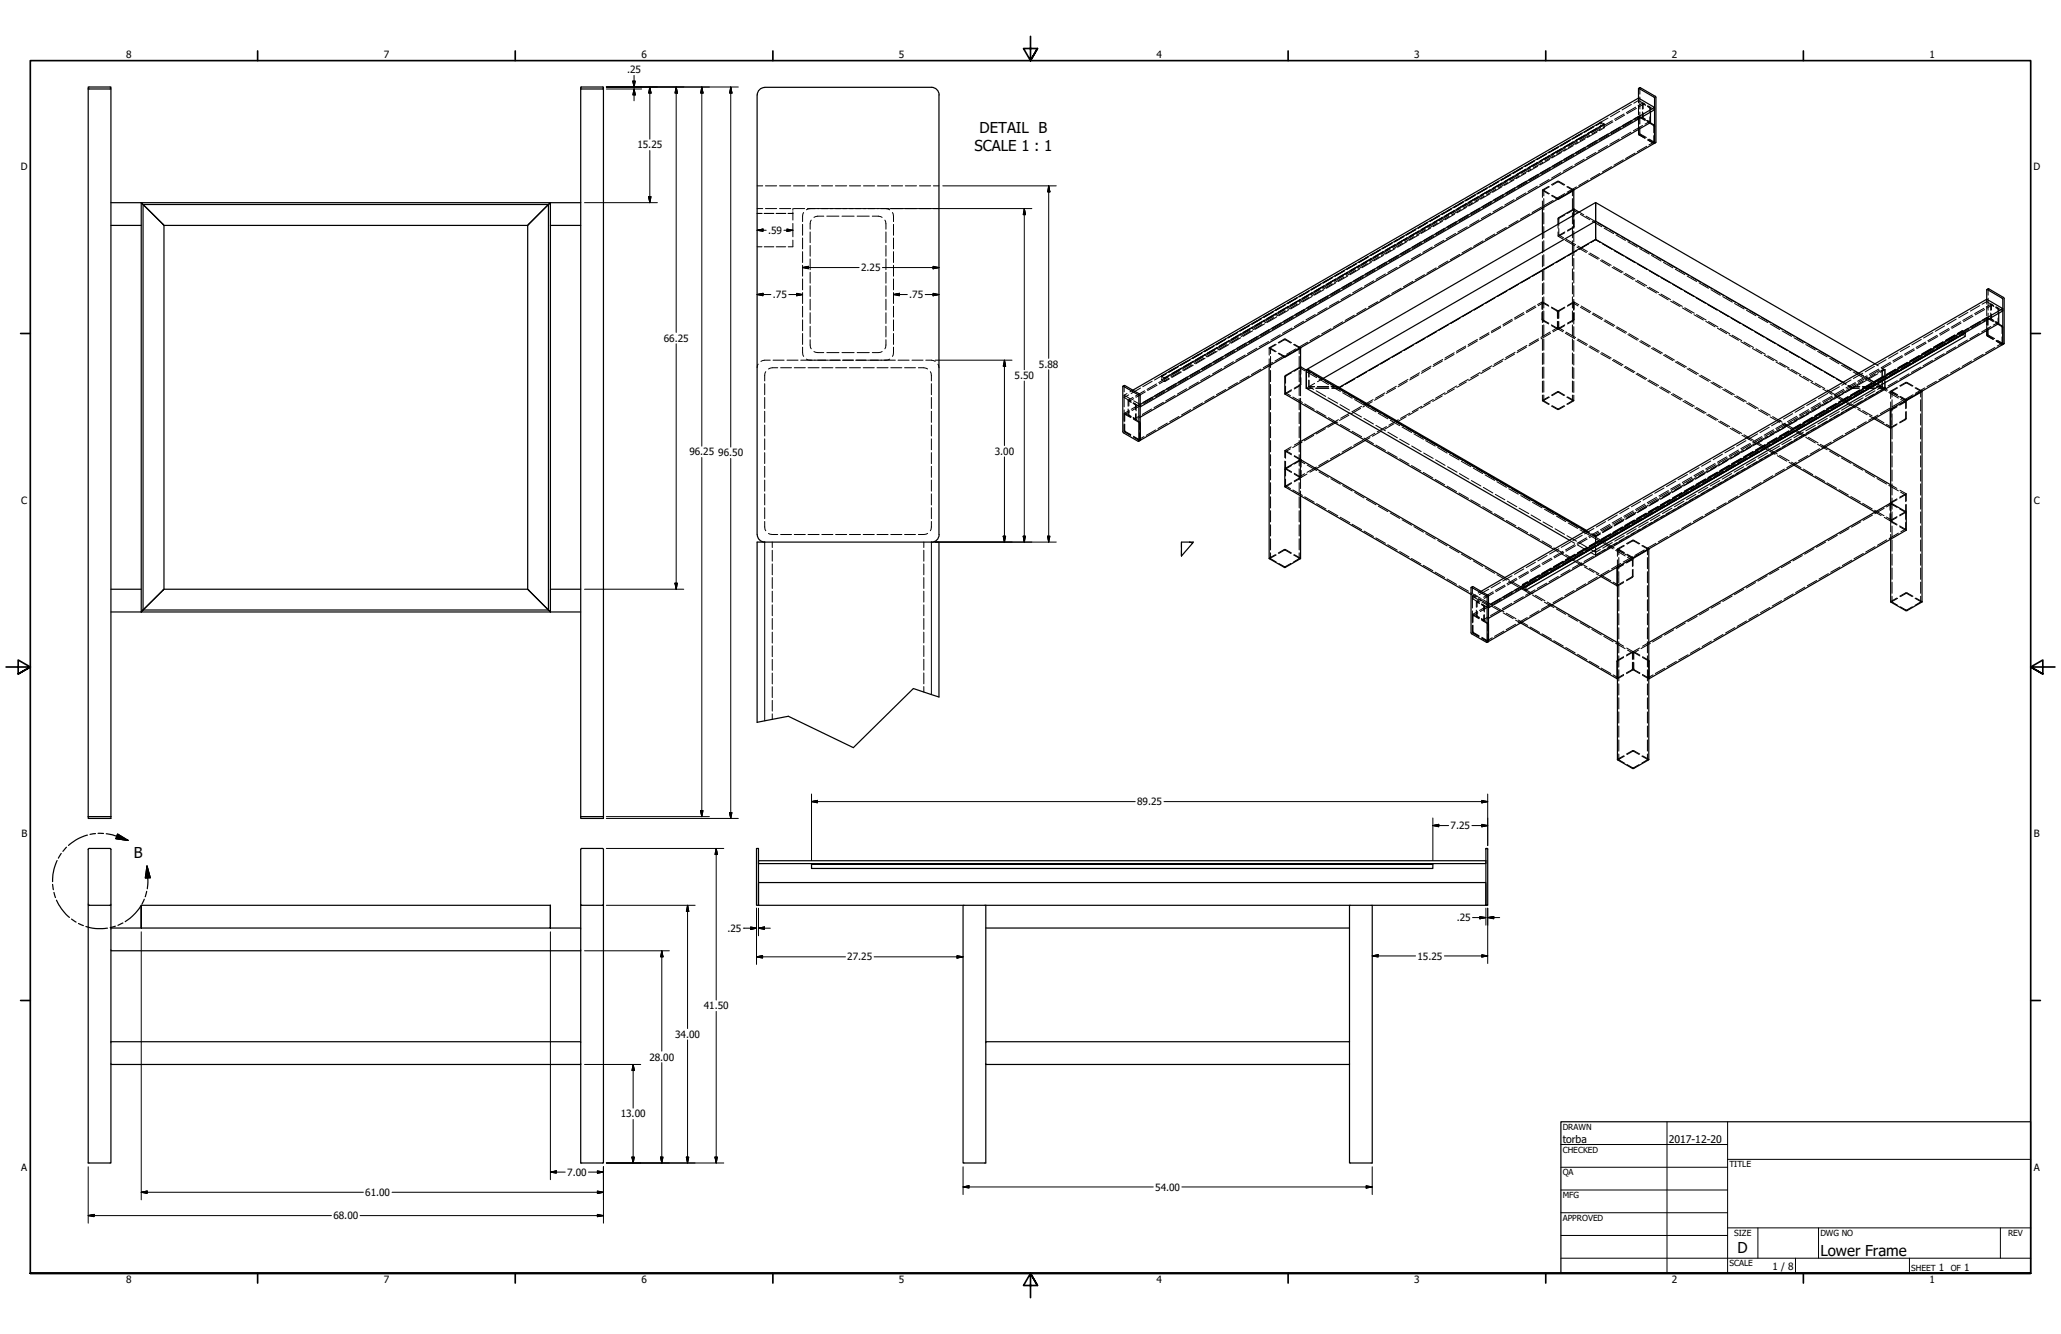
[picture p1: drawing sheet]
<svg xmlns="http://www.w3.org/2000/svg" width="864mm" height="559mm" viewBox="0 0 864 559" stroke-linecap="round" stroke-linejoin="round" font-family="sans-serif">
<defs><g id="words">
<g font-size="6.3">
<text x="410.5" y="55.6">DETAIL B</text>
<text x="408.3" y="63.2">SCALE 1 : 1</text>
<text x="56.1" y="359.4">B</text>
<text x="728.1" y="524.9">D</text>
<text x="762.8" y="526.2">Lower Frame</text>
</g>
<g font-size="4.4">
<text x="654.8" y="478.6">torba</text>
<text x="699.3" y="478.6">2017-12-20</text>
</g>
<g font-size="4.2">
<text x="52.8" y="24.4">8</text>
<text x="160.8" y="24.4">7</text>
<text x="268.7" y="24.4">6</text>
<text x="376.7" y="24.4">5</text>
<text x="484.6" y="24.4">4</text>
<text x="592.6" y="24.4">3</text>
<text x="700.5" y="24.4">2</text>
<text x="808.5" y="24.4">1</text>
<text x="262.8" y="30.7">.25</text>
<text x="267.1" y="62.2">15.25</text>
<text x="8.8" y="71.4">D</text>
<text x="852" y="71.4">D</text>
<text x="321.8" y="98">.59</text>
<text x="360.8" y="113.6">2.25</text>
<text x="323.8" y="124.8">.75</text>
<text x="381" y="124.8">.75</text>
<text x="278.1" y="143.1">66.25</text>
<text x="435.4" y="154">5.88</text>
<text x="425.1" y="158.8">5.50</text>
<text x="288.9" y="190.8">96.25</text>
<text x="301" y="191.2">96.50</text>
<text x="416.8" y="190.5">3.00</text>
<text x="8.9" y="211.1">C</text>
<text x="852.2" y="211.1">C</text>
<text x="476.5" y="337.3">89.25</text>
<text x="607.8" y="347.3">7.25</text>
<text x="9" y="350.8">B</text>
<text x="852.2" y="350.8">B</text>
<text x="610.4" y="385.9">.25</text>
<text x="304.8" y="390.3">.25</text>
<text x="594" y="402">15.25</text>
<text x="355" y="402.3">27.25</text>
<text x="294.9" y="422.8">41.50</text>
<text x="282.9" y="434.7">34.00</text>
<text x="272.1" y="444.2">28.00</text>
<text x="260.1" y="468.1">13.00</text>
<text x="8.9" y="490.5">A</text>
<text x="852.2" y="490.5">A</text>
<text x="237.7" y="492.4">7.00</text>
<text x="153" y="501">61.00</text>
<text x="484.1" y="498.7">54.00</text>
<text x="139.7" y="510.7">68.00</text>
<text x="742.8" y="532">1 / 8</text>
<text x="812.4" y="532.6">1</text>
<text x="823" y="532.6">1</text>
<text x="52.8" y="537.5">8</text>
<text x="160.8" y="537.5">7</text>
<text x="268.7" y="537.5">6</text>
<text x="376.7" y="537.5">5</text>
<text x="484.6" y="537.5">4</text>
<text x="592.6" y="537.5">3</text>
<text x="700.5" y="537.5">2</text>
<text x="808.5" y="537.5">1</text>
</g>
<g font-size="3.5">
<text x="654.8" y="473.2">DRAWN</text>
<text x="654.8" y="482.8">CHECKED</text>
<text x="724.7" y="488.9">TITLE</text>
<text x="654.8" y="492.3">QA</text>
<text x="654.8" y="501.8">MFG</text>
<text x="654.8" y="511.4">APPROVED</text>
<text x="726.7" y="517.7">SIZE</text>
<text x="762.8" y="517.7">DWG NO</text>
<text x="841.4" y="517.7">REV</text>
<text x="724.7" y="530.4">SCALE</text>
<text x="800.9" y="532.6">SHEET</text>
<text x="817.4" y="532.6">OF</text>
</g>
</g></defs>
<!-- layer: Hidden (ANSI) -->
<g fill="none" stroke="#000" stroke-width=".42">
<path d="M687.1 36.8v2.6M687.2 36.7l-.1 .1M657.9 58.8l-4 2.4M657.9 58.6l-4 2.3M659.1 57.9l-3.9 2.3M659.2 59.6l-3.9 2.3M659.2 59.4l-3.9 2.3M660.9 59.1l-3.9 2.2M661.2 59.5l-4 2.3M662.9 57.4l-4 2.3M662.9 55.9l-4 2.3M662.9 55.8l-4 2.2"/>
<path d="M664 55.1l-3.9 2.2M664.2 56.7l-4 2.3M664.2 58.2l-4 2.3M664.2 56.5l-4 2.3M665.8 56.2l-3.9 2.3M666.1 56.7l-4 2.2M667.8 54.5l-3.9 2.3M667.8 53.1l-3.9 2.3M669 58.9l-3.9 2.3M669.2 53.8l-4 2.3M669.2 55.3l-4 2.3M669.2 53.7l-4 2.2"/>
<path d="M669.3 59.4l-3.9 2.3M670.7 53.4l-4 2.2M670.8 52.8l-2 1.1M670.8 51.2l-6.9 4M670.8 52.8l.5 .2M670.8 51.2v.6M670.8 52.3v.5M670.8 51.2l.5 .2M670.9 53.8l-3.8 2.3M671.3 51.6l-.5-.2-2 1.1M671.7 53.3l.4 .2M671.7 51.9l.4 .2"/>
<path d="M671.7 51.7l.4 .2M672.1 52.1l-1.9 1.2 1.9-1.2M672.1 51.9v.1M672.1 52.1v.5M672.1 53.1v.4M672.1 51.9l-1.9 1.2M672.1 53.5l-1.9 1.2M673.8 49.5l-3.9 2.2M673.9 56.1l-3.9 2.2M674.2 56.6l-4 2.2M675.6 50.5l-4 2.3M675.8 51.1l-3.8 2.2"/>
<path d="M678.5 58.2l-3.9 2.3M678.7 46.6l-3.9 2.3M678.8 53.2l-3.9 2.3M679.1 53.7l-4 2.3M680.5 47.8l-4 2.2M680.8 48.2l-4 2.3M683.4 55.4l-4 2.3M683.6 43.8l-3.9 2.2M683.7 50.4l-3.9 2.2M684 50.9l-4 2.2M684.6 43.2l2-1.1 2.8 1.7M684.7 49.8l2.1-1.1 2.6 1.5"/>
<path d="M685 50.4l1.9-1.1-.1 2.6M685.4 44.9l-3.9 2.3M685.7 45.4l-4 2.2M686.6 53.1v3.1M686.6 48.8v4.2M686.6 41.1v2M686.6 44.1v4M686.7 56.4l2.6 1.5M686.8 53.3l.1 2.8M686.9 56.2l2.5 1.5M686.9 49.2l2.5 1.3M687.1 53.2v2.7"/>
<path d="M687.1 40.6v5.1M687.1 46.9v5M687.3 56.1l2.6 1.5M688.2 46.9l.1 2.5M688.3 43.2l-.1 2.5M688.3 52.6l-3.9 2.2M688.3 43.2l-1.9 1.1M688.4 43.2h.1M688.5 43.8v1.8M688.5 47.3v1.9M688.6 43.7l-2 1.1M688.7 43.7l.8 .4"/>
<path d="M688.7 49.4l.8 .6M689.9 50.5l1.6 .9M690.3 50.4l.8 .5M690.3 44.6l.9 .5M690.4 44.3l1.1 .7M690.4 50.8l1 .6M690.5 58.3l2.3 1.3M690.5 51.2l2.3 1.4M690.5 58.7l2.5 1.4M690.6 44.5l2.7 1.5M691.1 58.3l2.4 1.5M691.3 45.3v1.9"/>
<path d="M691.3 50.9l-2 1.1M691.3 49v1.8M691.5 51.4h.1M691.6 45.1v.7M691.6 46.4v.5M693 56.8v2.8l-2.1 1.1M693 52.8v2.8M693.5 59.8h.1M693.7 59.8h.1M317.2 77.9h2.4M320.7 77.9h4.7M326.6 77.9h4.7"/>
<path d="M332.5 77.9h4.7M338.3 77.9h4.7M344.2 77.9h4.7M350.1 77.9h4.7M355.9 77.9h4.7M361.8 77.9h4.7M367.7 77.9h4.7M373.5 77.9h4.7M379.3 77.9h4.7M385.3 77.9h4.7M391.1 77.9h2.3M623.1 78.7l-4 2.3"/>
<path d="M623.1 78.9l-4 2.3M624.4 79.5l-4 2.3M624.4 79.7l-5.3 3M626.6 78.8l-3.9 2.3M626.9 79.3l-4 2.3M628 75.9l-7.1 4.1M628 76.1l-3.9 2.3M628 77.5l-3.9 2.3M629.3 76.8l-3.9 2.3M629.3 76.6l-3.9 2.3M629.3 78.2l-3.9 2.4M629.7 74.9l-3.9 2.3"/>
<path d="M631.5 76l-3.9 2.3M631.8 76.5l-4 2.2M633 74.6l-4 2.3M633 73.2l-4 2.3M633 73l-4 2.3M634.4 73.8l-4 2.3M634.4 74l-4 2.3M634.4 75.4l-4 2.3M634.6 72.1l-3.9 2.2M634.7 78.7l-3.9 2.3M635 79.2l-3.9 2.2M636.4 73.2l-3.9 2.2"/>
<path d="M636.7 73.7l-3.9 2.2M638 71.8l-4 2.2M638 70.1l-4 2.3M638 70.3l-4 2.3M639.3 70.9l-4 2.3M639.3 71.1l-4 2.3M639.3 72.5l-4 2.3M639.5 69.2l-3.9 2.3M639.6 75.9l-3.9 2.2M639.9 76.3l-3.9 2.3M641.3 70.4l-4 2.2M641.5 70.9l-3.8 2.2"/>
<path d="M642.9 67.2l-3.9 2.3M642.9 67.4l-3.9 2.3M642.9 68.9l-3.9 2.3M644.2 78l-3.9 2.3M644.3 68.2l-4 2.3M644.3 68l-4 2.3M644.3 69.7l-4 2.2M644.4 66.4l-3.9 2.2M644.5 73l-3.9 2.3M644.8 73.5l-4 2.3M646.2 67.5l-4 2.3M646.5 68l-3.9 2.3"/>
<path d="M648 66l-4 2.3M648 64.4l-4 2.3M648 64.6l-4 2.3M648.9 78.1l-2.6 1.5M649.1 75.2l-3.9 2.3M649.2 78.2l-2.3 1.4M649.3 63.6l-3.9 2.2M649.3 65.2l-4 2.2M649.3 65.3l-4 2.3M649.3 66.8l-4 2.3M649.4 70.2l-3.9 2.3M649.7 70.7l-4 2.3"/>
<path d="M651.1 64.7l-3.9 2.2M651.4 65.2l-4 2.2M652.8 75.9l-2.7 1.4M652.8 76.2l-2.4 1.4M652.9 63.1l-4 2.3M652.9 61.7l-4 2.3M652.9 61.5l-4 2.3M653 75.9l2.6 1.4M653 76.2l2.4 1.4M654 72.3l-3.9 2.3M654.2 60.8l-3.9 2.2M654.2 62.3l-4 2.3"/>
<path d="M654.2 62.5l-4 2.3M654.2 63.9l-4 2.3M654.3 67.4l-3.9 2.3M654.6 67.9l-3.9 2.2M656 61.8l-3.9 2.3M656.3 62.4l-4 2.2M656.5 78.2l2.4 1.4M656.8 78.1l2.6 1.5M657.9 60.3l-4 2.2M658.9 69.5l-3.9 2.3M659.2 64.5l-3.9 2.3M659.2 61l-3.9 2.3"/>
<path d="M659.4 65l-3.8 2.3M660.6 78.3l-3.9 2.2M663.8 66.7l-3.9 2.3M664.1 61.7l-4 2.3M664.4 62.2l-3.9 2.3M665.5 75.4l-4 2.3M668.7 63.9l-3.9 2.2M670.4 72.6l-3.9 2.3M673.6 61l-3.9 2.3M675.3 69.8l-3.9 2.3M680.2 66.9l-3.9 2.3M685.1 64.1l-3.9 2.3"/>
<path d="M690 61.3l-3.9 2.3M693.2 60.1h-.1M317.2 87.4h2.4M317.2 89.4h2.1M320.2 89.4h4M320.7 87.4h4.7M325.2 89.4h4M326.6 87.4h4.7M330.3 89.4h1.9M332.2 87.4v.7M332.2 88.7v3.5M332.2 93.6v5.6"/>
<path d="M332.5 87.4h4.7M336.3 94v4.6M336.3 99.7v4.6M336.7 89l-.4 1.6v2.2M338.3 87.4h34.1M339.5 87.4l-1.6 .5M339.5 97.2v4.5M339.9 92.2l-.4 1.5v2.3M345.2 90.6h-2.6l-1.5 .5M346.5 90.6h5M352.8 90.6h5.1M359.2 90.6h5"/>
<path d="M365.5 90.6h2.5l1.6 .5M370.8 92.2l.4 1.5v2.3M371.2 87.4l1.6 .5M371.2 97.2v4.5M373.5 87.4h4.7M374 89l.4 1.6v2.2M374.4 94v4.6M374.4 99.7v4.6M379.3 87.4h4.7M385.3 87.4h4.7M391.1 87.4h2.3M588.3 98.9l-4 2.3"/>
<path d="M588.3 99.1l-4 2.2M589.5 99.8l-3.9 2.3M589.5 99.6l-3.9 2.3M590.5 97.5l-3.9 2.3M592.3 98.6l-3.9 2.3M592.6 99.1l-4 2.3M593.2 97.6l-4 2.3M593.2 96.2l-4 2.3M593.2 95.9l-4 2.4M594.6 97l-4.1 2.3M594.6 98.4l-4.1 2.2M594.6 96.7l-4.1 2.4"/>
<path d="M597.2 95.8l-3.9 2.2M597.5 96.3l-4 2.3M598.2 93.1l-6.7 3.9M598.2 94.7l-4 2.3M598.2 93.3l-4 2.3M599.5 93.9l-4 2.2M599.5 94l-4 2.4M599.5 95.5l-4 2.3M600.3 91.9l-3.9 2.2M600.4 98.5l-3.9 2.3M600.7 99l-3.9 2.2M602.1 93l-3.9 2.2"/>
<path d="M602.4 93.5l-3.9 2.2M603.2 91.9l-4 2.3M603.2 90.2l-4 2.3M603.2 90.4l-4 2.3M604.5 91.2l-4 2.3M604.5 91l-4 2.3M604.5 92.6l-4 2.3M605.2 89l-3.9 2.3M605.3 95.6l-3.9 2.3M605.6 96.1l-3.9 2.3M607 90.2l-3.9 2.2M607.3 90.6l-3.9 2.3"/>
<path d="M608.1 89l-4 2.3M608.1 87.4l-4 2.3M608.1 87.6l-4 2.3M609.5 88.1l-4 2.3M609.5 88.3l-4 2.3M609.5 89.7l-4 2.4M609.9 97.8l-3.9 2.3M610.1 86.2l-3.9 2.3M610.2 92.8l-3.9 2.3M610.5 93.3l-3.9 2.3M611.9 87.3l-4 2.3M612.2 87.8l-3.9 2.2"/>
<path d="M613.1 84.7l-3.9 2.3M613.1 86.1l-3.9 2.3M613.1 84.5l-3.9 2.3M614.4 85.5l-3.9 2.3M614.4 86.9l-3.9 2.3M614.4 85.2l-3.9 2.4M614.8 95l-3.9 2.2M615 83.4l-3.9 2.3M615.1 90l-3.9 2.3M615.4 90.5l-4 2.3M616.8 84.5l-3.9 2.2M617.1 85l-3.9 2.2"/>
<path d="M618.1 83.2l-4 2.3M618.1 81.6l-4 2.3M618.1 81.8l-4 2.3M619.4 82.4l-4 2.2M619.4 82.6l-4 2.3M619.4 84l-4 2.3M619.7 92.1l-3.9 2.3M620 80.5l-4 2.3M620 87.2l-3.9 2.2M620.3 87.6l-3.9 2.3M621.7 81.7l-3.9 2.2M622 82.2l-4 2.2"/>
<path d="M624.4 81.2l-4 2.2M624.6 89.3l-3.9 2.3M624.9 84.3l-3.9 2.3M625.2 84.8l-3.9 2.3M626.3 98l-3.9 2.3M629.5 86.5l-3.9 2.3M629.8 81.5l-3.9 2.3M630.1 82l-3.9 2.3M631.2 95.2l-3.9 2.3M634.4 83.6l-3.9 2.3M636.1 92.4l-3.9 2.3M639.3 80.8l-3.9 2.3"/>
<path d="M641 89.6l-3.9 2.2M645.9 86.7l-3.9 2.3M646.3 84.2v3M646.3 97.7v2.4M646.9 83.2v4.7M646.9 89.1v4.7M646.9 94.9v4.7M648.9 81.3l-2.6-1.5v2.9M649.2 81.2l-2.3-1.4v2.2M650.1 82l2.6 1.4M650.4 81.8l2.4 1.3M650.8 83.9l-3.9 2.3"/>
<path d="M652.8 97.2l.1 1.7M652.8 93.9v1.7M653 99l1.9 1.1M653.2 95.7v2.7M653.2 91.6v2.8M655.4 81.8l-2.4 1.3M655.6 97.5l-2.6 1.5M655.7 97.2l-2.4 1.3 1.9 1.1M655.7 90l-2.4 1.4M655.7 81.1l-3.9 2.3M656.5 81.2l2.4-1.4v2.2M658.9 83.2v4.7"/>
<path d="M658.9 89.1v4.7M658.9 94.9v4.7M659.2 88.1l-2.4 1.3M659.2 95.1l-2.4 1.4M659.3 88.1v2.8M659.3 88.1l1.9 1.1M659.3 92.1v2.8M659.4 95.2l-2.6 1.6M659.4 87.6v2.3M659.4 91v4.6M659.4 96.8v4.5M659.5 87.6l.1 3"/>
<path d="M659.6 92.1v3M661.7 88.8l1.9 1.2M662.2 89.8l4 2.3M664.6 90.6l3.9 2.2M667.2 92.6l4 2.4M669.5 93.3l3.9 2.3M672.1 95.6l4 2.3M674.4 96.2l3.9 2.2M677.2 98.4l3.9 2.3M679.3 99l3.9 2.3M317.2 103.4h2.1M320.2 103.4h4"/>
<path d="M325.2 103.4h4M332.2 100.6v2.8h-1.9M336.3 105.4v4.6M336.3 111.1v4.6M336.3 116.8v4.6M339.5 102.8v4.5M339.5 108.5v4.5M339.5 114v4.6M339.5 119.7v4.5M371.2 102.8v4.5M371.2 108.5v4.5M371.2 114v4.6"/>
<path d="M371.2 119.7v4.5M374.4 105.4v4.6M374.4 111.1v4.6M374.4 116.8v4.6M553.4 118.9l-4 2.3M553.4 119.1l-4 2.4M554.7 120l-4 2.2M554.7 119.7l-4 2.3M558 118.4l-3.9 2.3M558.3 118.9l-3.9 2.3M558.4 116.3l-4 2.3M558.4 117.7l-4 2.3"/>
<path d="M559.7 118.5l-3.9 2.3M559.7 117l-3.9 2.3M559.7 116.8l-3.9 2.3M561.1 114.5l-8.8 5.1M562.9 115.6l-3.9 2.3M563.2 116.1l-4 2.3M563.4 113.2l-4 2.3M563.4 113.4l-4 2.3M564.7 114.2l-5.3 3M564.7 115.6l-4 2.3M566 111.6l-3.9 2.3M566.1 118.3l-3.9 2.2"/>
<path d="M566.4 118.7l-3.9 2.3M567.8 112.8l-3.9 2.3M568.1 113.3l-3.9 2.2M568.3 110.4l-4 2.2M568.3 110.6l-4 2.2M569.7 111.1l-9 5.2M569.7 111.3l-4 2.3M569.7 112.7l-4 2.4M570.9 108.8l-3.8 2.3M571.1 115.4l-4 2.3M571.3 116l-3.9 2.2M572.7 109.9l-3.9 2.3"/>
<path d="M573 110.4l-3.9 2.3M573.3 107.7l-4 2.3M573.3 109.1l-4 2.3M573.3 107.4l-4 2.4M574.6 109.9l-3.9 2.2M574.6 108.5l-3.9 2.2M574.6 108.2l-3.9 2.4M575.6 117.6l-3.9 2.3M575.8 106l-3.9 2.3M575.9 112.6l-3.9 2.3M576.2 113.1l-3.9 2.3M577.6 107.1l-3.9 2.2"/>
<path d="M577.9 107.6l-3.9 2.3M578.3 106.2l-4 2.3M578.3 104.6l-4 2.3M578.3 104.8l-4 2.3M579.6 105.5l-4 2.4M579.6 107l-4 2.3M580.5 114.7l-3.9 2.3M580.8 103.2l-4 2.2M580.8 109.8l-3.9 2.3M581.1 110.3l-3.9 2.2M582.5 104.3l-3.9 2.3M582.8 104.8l-3.9 2.3"/>
<path d="M583.2 103.4l-7.6 4.2M583.2 101.7l-4 2.3M583.2 101.9l-4 2.3M584.6 102.7l-4 2.3M584.6 104.1l-4 2.3M584.6 102.5l-4 2.3M585.4 112l-3.9 2.2M585.7 100.3l-4 2.3M585.7 107l-3.9 2.2M586 107.4l-3.9 2.3M587.4 101.5l-3.9 2.2M587.7 101.9l-3.9 2.3"/>
<path d="M588.3 100.5l-4 2.3M589.5 101.2l-3.9 2.4M590.3 109.1l-3.9 2.3M590.6 104.1l-3.9 2.3M590.9 104.6l-3.9 2.3M592 117.9l-3.9 2.2M595.2 106.3l-3.9 2.2M595.5 101.3l-3.9 2.3M595.8 101.8l-3.9 2.3M596.9 115.1l-3.9 2.2M600.1 103.4l-3.9 2.3M601.8 112.2l-3.9 2.3"/>
<path d="M605 100.6l-3.9 2.3M606.7 109.3l-3.9 2.3M611.6 106.6l-3.9 2.2M616.5 103.7l-3.9 2.3M621.4 100.9l-3.9 2.3M636.3 119.1l-4 2.2M641.2 116.3l-4 2.2M646 113.4l-3.9 2.3M646.3 101.2v4.7M646.3 107.1v4.7M646.3 112.9v4.7M646.3 118.7v4.7"/>
<path d="M646.9 100.8v4.7M646.9 106.7v4.7M646.9 112.6v4.7M646.9 118.4v4.7M650.9 110.6l-3.9 2.2M655.8 107.8l-3.8 2.2M655.9 100.6l3.9 2.3M656.2 100.2l4 2.3M658.9 100.8v4.7M658.9 106.7v4.7M658.9 112.6v4.7M658.9 118.4v4.7"/>
<path d="M659.4 102.5v4.6M659.4 108.2v4.6M659.4 113.9v4.7M659.4 119.7v4.6M660.7 105l-3.9 2.2M660.8 103.5l3.9 2.3M661.2 103.1l4 2.2M665.7 102.1l-4 2.3M665.7 106.4l3.9 2.2M666.2 106l3.9 2.3M668.6 100.3v.1M668.6 100.4l2 1.1"/>
<path d="M668.6 100.4l-2 1.1M670.6 109.2l3.9 2.2M671.1 108.8l4 2.3M671.5 102.1l3.9 2.3M675.5 112l3.9 2.2M676.1 111.7l4 2.3M676.4 105l3.9 2.2M680.4 114.8l3.9 2.3M681.1 114.6l3.9 2.2M681.3 107.8l3.9 2.2M682.1 101.3l4 2.3M684.2 101.9l3.9 2.2"/>
<path d="M685.3 117.7l3.9 2.3M686.1 117.4l3.9 2.3M686.2 110.6l3.9 2.2M687.1 104.1l4 2.3M689.1 104.6l3.9 2.3M691.1 113.4l3.9 2.3M692 107l4 2.3M694 107.5l3.9 2.2M696 116.3l4 2.2M697 109.9l4 2.3M698.9 110.3l3.9 2.3M700.9 119.1l3.9 2.2"/>
<path d="M702 112.8l4 2.3M703.8 113.2l3.9 2.2M706.9 115.6l4 2.3M708.7 116l3.9 2.2M712 118.5l3.9 2.3M713.5 118.8l4 2.2M336.3 122.6v4.5M336.3 128.3v4.5M336.3 134v4.6M336.3 139.7v4.6M339.5 125.3v4.6M339.5 131v4.5"/>
<path d="M339.5 136.7v4.5M371.2 125.3v4.6M371.2 131v4.5M371.2 136.7v4.5M374.4 122.6v4.5M374.4 128.3v4.5M374.4 134v4.6M374.4 139.7v4.6M517.1 140l-4 2.2M518.6 139.1l-4 2.3M518.6 139.3l-4 2.2M519.9 139.8l-4 2.3"/>
<path d="M522 137.1l-4 2.3M523.6 137.8l-4 2.3M523.6 136.2l-4 2.3M523.6 136.4l-4 2.3M523.7 138.2l-3.9 2.3M524 138.7l-3.9 2.3M524.9 137l-4 2.3M524.9 137.2l-4 2.2M524.9 138.6l-4 2.3M526.9 134.3l-4 2.2M528.5 133.5l-3.9 2.3M528.5 134.9l-3.9 2.3"/>
<path d="M528.5 133.3l-3.9 2.3M528.6 135.4l-3.9 2.3M528.9 135.9l-3.9 2.2M529.8 134.1l-4 2.3M529.8 134.3l-4 2.3M529.8 135.7l-4 2.3M531.7 131.4l-3.9 2.3M531.8 138l-3.9 2.3M532.1 138.6l-3.9 2.2M533.5 132.6l-3.9 2.2M533.5 132.1l-4 2.3M533.5 130.4l-4 2.3"/>
<path d="M533.5 130.6l-4 2.4M533.8 133l-3.9 2.3M534.9 131.4l-4 2.3M534.9 132.8l-4 2.3M536.6 128.7l-3.8 2.2M536.8 135.3l-4 2.2M537 135.8l-3.9 2.2M538.4 129.7l-3.9 2.3M538.5 129.2l-7.6 4.3M538.5 127.6l-4 2.3M538.5 127.8l-4 2.2M538.7 130.2l-3.9 2.3"/>
<path d="M539.8 128.3l-4 2.3M539.8 128.5l-4 2.3M539.8 130l-4 2.3M541.3 137.4l-3.9 2.2M541.5 125.8l-3.8 2.3M541.7 132.4l-4 2.3M541.9 132.9l-3.9 2.3M543.3 126.9l-3.9 2.3M543.4 124.7l-3.9 2.3M543.4 124.9l-3.9 2.3M543.4 126.3l-3.9 2.4M543.6 127.4l-3.9 2.3"/>
<path d="M544.8 127.1l-4 2.3M544.8 125.7l-4 2.3M544.8 125.5l-4 2.3M546.2 134.6l-3.8 2.2M546.5 123l-4 2.2M546.5 129.6l-3.9 2.2M546.8 130l-3.9 2.3M548.2 124.1l-3.9 2.3M548.4 123.4l-4 2.3M548.4 121.9l-4 2.2M548.4 122l-4 2.3M548.5 124.6l-3.9 2.2"/>
<path d="M549.8 122.8l-4 2.3M549.8 124.2l-4 2.3M551.1 131.8l-3.9 2.2M551.4 120.1l-4 2.3M551.4 126.7l-3.9 2.3M551.7 127.3l-3.9 2.2M553.1 121.3l-3.9 2.2M553.4 121.7l-3.9 2.3M553.4 120.6l-7.6 4.3M554.7 121.3l-4 2.3M556.1 128.9l-4 2.3M556.3 124l-3.9 2.2"/>
<path d="M556.6 124.4l-3.9 2.3M557.7 137.7l-3.9 2.2M561 126.1l-4 2.2M561.2 121.1l-3.9 2.3M561.5 121.6l-3.9 2.2M562.6 134.8l-3.9 2.3M565.8 123.3l-3.9 2.2M567.5 132l-3.9 2.2M570.7 120.4l-3.9 2.3M572.4 129.2l-3.9 2.2M577.3 126.4l-3.9 2.2M582.2 123.5l-3.9 2.3"/>
<path d="M587.1 120.7l-3.9 2.2M602 138.9l-4 2.3M606.9 136l-4 2.3M611.8 133.2l-4 2.3M616.6 130.4l-3.9 2.3M621.5 127.6l-3.8 2.3M623.9 139.4l-3.9 2.2M624 140l-4 2.2M626.4 124.7l-3.8 2.3M628.8 136.6l-3.9 2.2M628.8 137.2l-3.8 2.2M631.4 121.9l-4 2.2"/>
<path d="M633.6 133.7l-3.9 2.3M633.7 134.3l-3.8 2.3M638.4 130.9l-3.8 2.3M638.7 131.5l-4 2.2M643.3 128.1l-3.9 2.3M643.6 128.7l-4 2.2M644.5 128.1l1.9-1.1v2.7M646.1 130.9l.1 3.1M646.2 126.6l-.1 2.9M646.2 134.2l2.7 1.5M646.2 126.5l-1.9 1.1M646.3 126.5l2.6 1.5"/>
<path d="M646.3 124.6v4.7M646.3 130.4v4.7M646.3 136.3v4.7M646.4 131.1v2.7M646.6 126.9l2.4 1.4M646.6 134l2.4 1.4M646.9 124.3v4.7M646.9 130.2v4.7M646.9 136.1v4.7M649.5 139.1l-3.8 2.3M649.7 139.6l-4 2.3M650 128.9l2.5 1.5"/>
<path d="M650 136.1l2.5 1.3M650.1 128.7l2.6 1.5M650.1 136.4l2.6 1.5-2 1.1M652.5 130.5l.1 2.8M652.6 134.6v2.7l-2 1.2M652.8 137.7l.1 .1M652.8 130.4v.2M652.8 137.7v.1M652.8 130.6v2.8M652.8 134.8v2.9M652.9 130.4l-.1 .2M653 137.9l1.9 1.1"/>
<path d="M653.2 134.6v2.8M653.2 130.5v2.8M653.2 137.4l2 1.1M655.6 128.7l-2.6 1.5M655.6 136.4l-2.6 1.5M655.7 136.1l-2.4 1.3M655.7 128.9l-2.4 1.5M655.9 139.6l3.9 2.3M656.2 139.1l4 2.3M658.9 124.3v4.7M658.9 130.2v4.7M658.9 136.1v4.7"/>
<path d="M659.2 126.9l-2.4 1.4M659.2 134l-2.4 1.4M659.3 127v2.7M659.3 126.9l1.9 1.2M659.3 131.1v2.7M659.4 126.5l-2.6 1.5M659.4 134.2l-2.6 1.5M659.4 125.4v4.6M659.4 131.1v4.6M659.4 136.8v4.7M659.6 130.9v3.1M661.5 127.6l-1.9-1v2.9"/>
<path d="M662.2 128.7l4 2.3M662.6 128.2l4 2.4M667.2 131.6l4 2.3M667.5 131.1l4.1 2.3M672.1 134.4l4 2.3M672.5 134l4.1 2.3M677.2 137.3l3.9 2.3M677.5 136.9l4.1 2.3M682.6 139.8l4 2.3M690.2 120.5l3.9 2.2M691 120.3l4 2.3M695.1 123.3l3.9 2.3"/>
<path d="M696 123.2l4 2.3M700 126.2l4 2.2M701 126l3.9 2.3M704.9 129l4 2.3M705.8 121.9l3.9 2.2M705.9 128.9l4 2.3M709.8 131.8l3.9 2.2M710.7 124.7l3.9 2.3M710.9 131.8l4 2.2M714.8 134.6l3.8 2.3M715.6 127.6l3.9 2.3M715.9 134.7l3.9 2.3"/>
<path d="M716.9 121.3l4 2.4M718.4 121.6l4 2.3M719.6 137.5l3.9 2.3M720.5 130.4l3.9 2.3M720.9 137.5l3.9 2.3M721.9 124.3l4 2.3M723.3 124.5l4 2.2M725.4 133.2l3.9 2.3M726.8 127.1l4 2.3M728.2 127.3l4 2.2M730.3 136l4 2.3M731.8 130l4 2.3"/>
<path d="M733.1 130.1l3.9 2.2M735.2 138.9l3.9 2.3M736.8 132.8l4 2.3M738.1 132.9l3.8 2.3M741.7 135.7l4 2.3M742.9 135.8l3.9 2.2M746.8 138.6l3.9 2.3M747.8 138.6l3.9 2.2M809.9 139.3l-3.9 2.3M814.8 136.5l-3.9 2.3M816.6 137.6l-3.9 2.3M816.9 138.1l-3.9 2.3"/>
<path d="M819.7 133.7l-3.9 2.3M821.5 134.8l-3.9 2.3M821.8 135.3l-3.9 2.2M822.2 138.6v.6M822.2 139.7v.4M822.2 138.6l-2 1.1M822.2 138.6l.4 .2M822.6 139l-.4-.3-2 1.2M823 139.3l.5 .2M823 139.1l.5 .2M824.6 130.9l-3.9 2.2M824.7 137.5l-3.9 2.3"/>
<path d="M825 138l-3.9 2.2M826.4 132l-3.9 2.2M826.7 132.5l-3.9 2.2M829.3 139.6l-3.9 2.3M829.6 128l-4 2.3M829.6 134.7l-3.9 2.2M829.9 135.1l-3.9 2.3M830.5 127.4l2-1 2.7 1.5M830.9 134.6l2-1.2 2.4 1.3M831.3 129.2l-3.9 2.2M831.6 129.7l-3.9 2.2M832.5 137.4v3.1"/>
<path d="M832.5 133v4.3M832.5 125.3v2.1M832.5 128.3v4M832.7 137.5l.1 2.8M832.8 133.5l-.1 2.7M833.1 137.4v2.7M833.1 121.1v2.5M833.1 124.9v5M833.1 131.2v5M833.1 121h.1M834.1 131.1l.1 2.6M834.2 127.5l-.1 2.5"/>
<path d="M834.2 136.8l-3.9 2.3M834.3 133.9l-1.7-.9-2 1.1M834.3 127.4l-2 1.2M834.3 127.4l1 .6M834.3 133.8l1 .7M834.5 128v1.9M834.5 131.6v1.9M834.5 128l-2 1.1M834.6 128l.9 .4M834.6 133.7l.9 .5M835.9 134.7l1.5 .9M836.2 134.7l.9 .4"/>
<path d="M836.2 128.8l.9 .6M836.3 128.5l1.1 .7M836.3 135.1l1 .5M836.4 135.4l2.4 1.4M836.5 128.7l2.7 1.5M837.2 129.5v1.9M837.2 135.1l-2 1.1M837.2 133.2v1.9M837.5 129.4v.7M837.5 130.7v.5M838.9 137v2.8M317.7 152.5l-.5 1.6"/>
<path d="M320.9 155.7l-.5 1.5v2.4M322.8 150.9h-2.4l-1.6 .5M323.9 150.9h4.6M325.9 154.1h-2.3l-1.6 .5M327.1 154.1h4.6M329.8 150.9h4.6M332.8 154.1h4.6M335.5 150.9h11.4M336.3 145.4v2.3l.4 1.6M337.9 150.4l1.6 .5M338.6 154.1h4.6M339.5 142.3v2.2l.4 1.6"/>
<path d="M341.1 147.3l1.5 .4h2.6M344.4 154.1h4.6M346.5 147.7h5M347.2 150.9h5M350.1 154.1h4.7M352.8 147.7h5.1M353 150.9h4.7M355.9 154.1h4.7M358.5 150.9h5M359.2 147.7h5M361.7 154.1h4.6M363.8 150.9h11.4"/>
<path d="M367.5 154.1h4.6M369.6 147.3l-1.6 .4h-2.5M371.2 142.3v2.2l-.4 1.6M372.8 150.4l-1.6 .5M373.3 154.1h4.6M374.4 145.4v2.3l-.4 1.6M376.3 150.9h4.6M379 154.1h4.6M382.1 150.9h4.7M384.8 154.1h2.3l1.6 .5M387.9 150.9h2.4l1.6 .5M389.8 155.7l.5 1.5v2.4"/>
<path d="M393 152.5l.4 1.6M482.8 159.7l-3.9 2.3M486.7 159.1l.5 .2M486.7 158.6v.5M487.2 157.7l-.5-.3v.7M487.6 159.6l.5 .2M487.6 158l.5 .2M488.1 158.2v.7M488.1 159.4v.4M488.7 156.5l-2 1.2 .5 .2M488.7 157.9l-2 1.2M489.5 158l-4 2.3"/>
<path d="M489.7 158.5l-3.9 2.3M490 158.7l-1.9 1.1M490 157.3l-1.9 1.1-.5-.2M490 157l-1.9 1.2M492.6 154.1l-8.9 5.1M493.7 155.1l-4 2.3M493.7 153.4l-4 2.3M493.7 153.6l-4 2.4M494.3 155.2l-3.9 2.3M494.6 155.7l-3.9 2.2M495 154.2l-4 2.3M495 154.4l-4 2.3"/>
<path d="M495 155.8l-4 2.3M497.5 151.3l-4 2.2M497.5 157.9l-3.9 2.2M497.8 158.4l-3.9 2.2M498.7 152.2l-4 2.3M498.7 150.6l-4 2.2M498.7 150.7l-4 2.3M499.2 152.3l-3.9 2.3M499.5 152.8l-3.9 2.3M500 151.3l-4 2.3M500 151.5l-4 2.3M500 153l-4 2.3"/>
<path d="M502.3 148.4l-3.8 2.3M502.5 155.1l-4 2.2M502.7 155.5l-3.9 2.3M503.6 147.7l-3.9 2.3M503.6 147.9l-3.9 2.3M503.6 149.3l-3.9 2.3M504.1 149.5l-3.9 2.3M504.4 150.1l-3.9 2.2M505 148.7l-4 2.2M505 150.1l-4 2.3M505 148.5l-4 2.2M507 157.2l-3.9 2.2"/>
<path d="M507.2 145.6l-3.8 2.2M507.4 152.2l-4 2.3M507.6 152.7l-3.9 2.2M508.6 146.4l-4 2.3M508.6 145l-4 2.3M508.6 144.8l-4 2.3M509 146.7l-3.9 2.3M509.3 147.2l-3.9 2.3M510 145.8l-4 2.3M510 147.2l-4 2.3M510 145.5l-4 2.4M511.9 154.4l-3.8 2.3"/>
<path d="M512.3 149.4l-4 2.2M512.5 149.9l-3.9 2.2M513.6 141.9l-5.3 3.1M513.6 143.6l-3.9 2.3M513.6 142.1l-3.9 2.4M513.9 143.9l-3.9 2.2M514.2 144.3l-3.9 2.3M514.9 142.7l-4 2.3M514.9 142.9l-4 2.3M514.9 144.3l-4 2.3M516.8 151.5l-3.8 2.3M517.1 146.6l-3.9 2.2"/>
<path d="M517.4 147.1l-3.9 2.2M518.6 140.7l-4 2.3M518.9 141l-4 2.3M519.1 141.5l-3.9 2.3M519.9 141.5l-4 2.3M519.9 140l-4 2.3M521.8 148.7l-4 2.2M522 143.7l-3.9 2.3M522.4 144.2l-4 2.3M523.4 157.5l-3.9 2.2M526.7 145.9l-4 2.2M526.9 140.9l-3.9 2.3"/>
<path d="M527.2 141.4l-3.9 2.2M528.3 154.6l-3.9 2.3M531.6 143.1l-4 2.2M531.8 150.3v3M532.4 149.3v4.7M532.4 155.2v4.7M533.2 151.8l-3.9 2.3M534.4 147.4l-2.6-1.5v2.9M534.4 144.2l-2.6 1.5M534.7 144.3l-2.3 1.4M534.7 147.3l-2.3-1.4v2.2M535.6 148.1l2.6 1.4"/>
<path d="M535.8 147.9l2.5 1.3M536.4 140.2l-3.9 2.3M538.1 149l-3.9 2.3M538.3 142l-2.7 1.5M538.3 142.3l-2.5 1.4M538.5 142l2.6 1.5M538.5 142.3l2.4 1.4M538.7 157.7v2.8M540.9 147.9l-2.4 1.3M541.1 156.1l-2.3 1.5M542 147.3l2.4-1.4v2.2M542 144.3l2.4 1.4"/>
<path d="M542.4 144.2l2.4 1.5M543.1 146.1l-4 2.3M544.4 149.3v4.7M544.4 155.2v4.7M544.7 154.2l-2.4 1.3M544.8 154.2v2.8M544.8 154.2l1.9 1.1M544.8 158.2v2.8M545 153.7v2M545 156.7v4M545 153.7l.1 3M545.1 158.2v3"/>
<path d="M547.4 155.1l1.9 1M547.8 155.9l3.9 2.3M547.9 143.3l-3.9 2.3M548.3 154.9l.1 .1M548.4 155.1v2.8M548.4 159.3v2.7M550.3 156.7l3.9 2.3M552.7 158.8l3.9 2.3M552.8 140.5l-3.9 2.2M554.5 158.5l-2.4 1.4M555.2 159.6l3.9 2.2M567.7 158.7l-3.9 2.2"/>
<path d="M572.6 155.8l-4 2.3M577.5 153l-4 2.3M582.4 150.2l-3.9 2.3M587.2 147.4l-3.8 2.2M589.7 159.8l-3.9 2.3M590 158.9l-4 2.3M592.2 144.5l-3.9 2.3M594.6 157l-3.9 2.2M594.8 156.1l-3.9 2.3M597.1 141.7l-3.9 2.3M599.4 154.1l-3.8 2.3M599.6 153.4l-3.8 2.2"/>
<path d="M604.4 151.3l-3.9 2.2M604.5 150.6l-3.9 2.2M609.3 148.5l-4 2.2M609.3 147.8l-3.8 2.2M614.2 145.6l-4 2.3M614.2 145l-3.9 2.2M615.3 158.9l-3.9 2.2M619.1 142.8l-4 2.3M619.1 142.2l-3.9 2.2M619.5 157.1l-4.1 2.3M620.2 156l-3.9 2.3M624.5 154.2l-4 2.3"/>
<path d="M625.1 153.2l-3.9 2.2M629.6 151.3l-4.1 2.3M630 150.4l-4 2.3M634.6 148.3l-4 2.4M634.9 147.6l-4 2.2M639.6 145.4l-4 2.4M639.8 144.7l-4 2.3M644.7 141.9l-3.9 2.2M644.7 142.5l-4 2.3M646.3 142.1v4.7M646.3 148v4.7M646.3 153.8v4.7"/>
<path d="M646.3 159.6v4.7M646.9 142v4.7M646.9 147.8v4.7M646.9 153.7v4.7M646.9 159.6v4.7M658.9 142v4.7M658.9 147.8v4.7M658.9 153.7v4.7M658.9 159.6v4.7M659.4 142.6v4.6M659.4 148.3v4.6M659.4 154.1v4.5"/>
<path d="M659.4 159.8v4.6M660.8 142.4l4 2.3M661.2 142l4 2.3M665.8 145.3l3.9 2.3M666.2 144.8l3.9 2.3M670.7 148.1l4 2.3M671.1 147.7l4 2.3M675.6 150.9l4 2.3M676.1 150.6l4 2.2M680.6 153.8l3.9 2.3M681.1 153.5l3.9 2.3M682.1 140.1l4 2.4"/>
<path d="M685.5 156.7l4 2.2M686.1 156.3l3.9 2.3M687.1 143.1l4 2.3M687.6 142.7l4 2.3M690.4 159.5l4 2.3M691 159.2l4 2.3M692 145.9l4 2.3M692.6 145.6l4 2.3M697 148.8l4 2.3M697.6 148.5l4 2.3M702 151.6l4 2.3M702.6 151.4l4 2.3"/>
<path d="M706.9 154.5l4 2.3M707.6 154.2l4 2.4M712 157.4l3.9 2.3M712.7 157.2l4 2.2M724.5 140.3l4 2.3M725.8 140.4l4 2.3M729.4 143.1l4 2.3M730.8 143.3l4 2.2M734.3 146l4 2.2M735.8 146.1l3.9 2.3M739.3 148.8l3.8 2.3M740.1 141.7l3.9 2.3"/>
<path d="M740.7 149l4 2.3M744.2 151.6l3.9 2.3M745 144.5l3.9 2.3M745.7 151.9l4 2.3M749 154.4l4 2.3M749.9 147.4l3.9 2.2M750.7 154.7l3.9 2.3M751.7 141.5l3.9 2.3M752.7 141.4l3.9 2.2M753.9 157.3l4 2.3M754.8 150.2l3.9 2.3M755.6 157.6l4 2.3"/>
<path d="M756.7 144.3l4 2.3M757.6 144.2l3.9 2.3M759.7 153l3.9 2.3M761.6 147.2l4 2.3M762.5 147.1l3.9 2.2M764.6 155.8l3.9 2.3M766.6 150.1l4 2.3M767.4 149.9l3.9 2.2M769.5 158.7l3.9 2.2M771.6 153l4 2.3M772.3 152.7l3.9 2.2M775.7 159.1l-4 2.3"/>
<path d="M776.5 155.8l4 2.3M777.2 155.5l3.9 2.3M778.9 156.3l2 1.1M780.5 156.3l-3.9 2.3M780.9 159.6l-4 2.3M781.6 158.7l3.9 2.3M781.8 158l3.9 2.3M782.1 159.3l-3.9 2.2M782.1 158.4l3.9 2.2M782.3 157.4l-3.9 2.3M782.6 157.9l-3.9 2.2M785.4 153.5l-3.8 2.3"/>
<path d="M785.6 152.4l1.4 .8M785.9 156.7l-4.1 2.3M786.9 156.5l-3.9 2.3M787.2 154.6l-3.9 2.2M787.5 155.1l-3.9 2.3M788.4 154.1l1.4 .8M788.7 159.3v2.7M788.8 155l-.1 2.9M788.9 154.9l-2.1 1.2M789.1 154.9h.3M789.3 157.5l-3.9 2.3M789.3 159.1l-3.9 2.3"/>
<path d="M789.3 157.7l-3.9 2.3M789.6 154.9h.2M789.8 154.9v3.1M789.8 159.5v3.1M789.8 154.9l-1.9 1.1M790.3 150.7l-3.9 2.2M790.4 157.3l-3.9 2.3M790.7 157.8l-3.9 2.2M792.1 151.8l-3.9 2.3M792.4 152.3l-3.9 2.2M794.3 156.3l-4 2.3M794.3 154.6l-4 2.3"/>
<path d="M794.3 154.8l-4 2.3M795 159.4l-3.9 2.3M795.3 147.8l-4 2.3M795.3 154.4l-3.9 2.3M795.6 154.9l-3.9 2.3M797 149l-3.9 2.2M797.3 149.4l-3.9 2.3M799.3 153.4l-4 2.3M799.3 152l-4 2.2M799.3 151.8l-4 2.3M799.9 156.6l-3.9 2.3M800.2 145l-4 2.3"/>
<path d="M800.2 151.6l-3.9 2.3M800.5 152.1l-3.9 2.3M801.9 146.1l-3.9 2.3M802.2 146.6l-3.9 2.2M804.2 149.1l-3.9 2.3M804.2 148.9l-3.9 2.3M804.2 150.5l-3.9 2.3M804.9 153.8l-4 2.2M805.1 142.2l-4 2.3M805.1 148.8l-3.9 2.3M805.4 149.3l-3.9 2.3M806.8 143.3l-3.9 2.2"/>
<path d="M807.1 143.8l-4 2.3M809.2 147.6l-4 2.3M809.2 146.2l-4 2.3M809.2 146l-4 2.3M809.8 150.9l-4 2.3M810 146l-3.9 2.2M810.3 146.4l-3.9 2.3M811.4 159.7l-3.9 2.2M811.7 140.5l-3.9 2.2M812 141l-4 2.2M814.2 144.8l-4 2.3M814.2 143.3l-4 2.3"/>
<path d="M814.2 143.1l-4 2.3M814.6 148.1l-3.9 2.3M814.9 143.1l-3.9 2.3M815.2 143.6l-3.9 2.3M816.3 156.8l-3.9 2.3M819.1 140.5l-3.9 2.2M819.1 140.3l-3.9 2.3M819.1 141.9l-3.9 2.3M819.5 145.3l-3.9 2.3M819.8 140.3l-3.9 2.3M820.1 140.8l-3.9 2.3M821.2 154.1l-3.9 2.2"/>
<path d="M822.6 140.4l-.4-.3-2 1.2M823 140.7l.5 .2M824.4 142.4l-3.9 2.3M826.1 151.2l-3.9 2.3M831 148.4l-3.9 2.2M832.6 140.7l2.6 1.5M832.9 140.5l2.4 1.4M833.2 140.3l2.6 1.6M835.9 145.5l-3.9 2.3M836.4 142.6l2.4 1.3M836.5 142.9l2.5 1.4M837 142.6l2.5 1.4"/>
<path d="M838.9 141.1v2.7l-2 1.2M839.1 144.3h.1M839.5 144h.1M839.6 144h.1M320.4 160.7v4.7M320.4 166.5v4.6M320.4 172.3v4.6M320.4 178.1v4.5M390.3 160.7v4.7M390.3 166.5v4.6M390.3 172.3v4.6M390.3 178.1v4.5"/>
<path d="M471 177.6v3.1M471 161.6v2.5M471 165.4v5M471 171.7v5M471.1 161.5h-.1M471.2 173.1l2.6 1.5M471.3 177.7l.1 2.8M471.4 173.7l-.1 2.7M472.2 164.8l-1.2 .7 2.7 1.6M472.7 171.3l.1 2.6M472.8 167.7l-.1 2.5M472.8 167.6l1.1 .6"/>
<path d="M472.8 174l1.1 .7M472.9 165.4l-1.9 1.1 2.7 1.6M473 168.1v2M473 171.8v1.9M473.1 172l-2.1 1.4M473.1 168.1l.9 .5M473.1 173.9l.9 .5M473.3 172.5l-1.9 1.1 2.4 1.3M474.7 163.4l-1.2 .7M474.7 166.5l-1.9 1.1M474.8 174.8l.8 .5M474.8 169l.9 .5"/>
<path d="M474.9 175.2l1 .6M474.9 168.7l1 .7M474.9 175.6l2.4 1.4M475 175.3l2.6 1.5M475 167l-1.9 1.1M475 167.9l2.8 1.5M475 168.8l2.8 1.6M475.7 169.7l.1 1.9M475.8 173.4l-.1 1.9 1.9-1.1M476 169.5l.1 2.6M476.1 173.3v2.4M476.6 175.5l-.6 .3"/>
<path d="M477.5 177.2v2.8M477.7 177l.1 .2M477.8 174.8l-.7 .3M477.9 162.6l-3.9 2.2M478 169.2l-4 2.2M478.2 169.7l-3.9 2.3M479.6 163.7l-3.9 2.2M479.9 164.1l-3.9 2.3M482.5 171.3l-3.8 2.3M482.9 166.4l-4 2.2M483.1 166.8l-3.9 2.3M484.6 160.8l-4 2.3"/>
<path d="M484.8 161.4l-3.9 2.2M487.5 168.5l-3.9 2.3M487.7 163.5l-3.9 2.3M488.1 164l-4 2.3M489.1 177.2l-3.9 2.3M492.4 165.7l-4 2.3M492.6 160.7l-3.8 2.2M493 161.2l-4 2.2M494 174.4l-3.8 2.3M497.3 162.8l-4 2.3M498.9 171.6l-3.9 2.3M502.2 160l-4 2.3"/>
<path d="M503.9 168.8l-4 2.2M508.8 165.9l-4 2.3M513.7 163.1l-4 2.3M518.5 160.3l-3.9 2.3M532.4 161v4.7M532.4 166.9v4.7M532.4 172.8v4.7M532.4 178.7v4.7M538.5 165.1h.1M538.7 161.8v2.7M541.1 163.3l-2.3 1.3 1.9 1.1M541.1 163.6l-2.5 1.5"/>
<path d="M541.7 166.3l4 2.3M544.4 161v4.7M544.4 166.9v4.7M544.4 172.8v4.7M544.4 178.7v4.7M544.7 161.2l-2.4 1.4M545 161.4l-2.6 1.5M545 161.7v4.1M545 166.8v2M546.7 169.2l4 2.3M547.8 162.4l-.4 .2h2.6M548.4 162h2.4"/>
<path d="M548.4 162l2.1 1.1M548.4 162l-.3 .2M550.9 160.6l-2.5 1.4M551.4 162.6h5.4M551.5 163.7l4 2.4M551.7 172.1l3.9 2.3M552 162h4.7M555.4 179.6l-3.9 2.2M556.5 166.6l4 2.3M556.6 174.9l4 2.3M557.7 161.7l4 2.3M557.9 162h2.6"/>
<path d="M560.1 162.4l3.8 2.3M560.3 176.7l-3.9 2.3M560.7 162.1l.1 .5M560.8 162.5l-2.7 .1h2.7M560.8 162.5l2 1.1M560.8 175.8l-1.9 1.1M560.9 162.4l-.1 .1M561.1 162.3l-.1 .1M561.5 169.5l4 2.3M561.6 177.8l4 2.3M562.6 164.5l4 2.3M562.8 161.5l-2 1.1"/>
<path d="M563.8 164.1l3.9 2.3M565 165.2l3.8 2.2M565.2 173.9l-3.9 2.2M565.7 173l-3.9 2.2M566.5 172.4l4 2.3M567.6 167.4l4 2.3M568.6 167l4 2.2M569.8 168l3.9 2.3M570.1 171.1l-3.9 2.3M570.5 170.2l-3.8 2.2M571.5 175.3l4 2.3M572.6 170.2l4 2.3"/>
<path d="M573.5 169.8l4 2.3M574.7 170.9l3.9 2.2M575 168.3l-3.9 2.2M575.4 167.4l-3.9 2.2M576.5 178.2l4 2.3M577.5 173.1l4 2.4M578.5 172.7l3.9 2.2M579.6 173.7l3.9 2.3M579.9 165.4l-4 2.3M580.3 164.6l-3.9 2.2M581 178.7l-3.9 2.2M582.5 176l4 2.3"/>
<path d="M583.4 175.5l3.8 2.2M584.1 177.5l-4 2.3M584.5 176.5l3.9 2.3M584.8 162.6l-4 2.2M585.1 161.8l-3.9 2.2M585.9 175.8l-3.9 2.3M587.5 178.9l4 2.3M588.3 178.3l3.9 2.3M589.2 174.6l-4 2.3M589.4 179.3l3.9 2.2M590.8 173l-3.9 2.3M594.2 171.6l-4 2.4"/>
<path d="M595.7 170.2l-3.9 2.3M599.3 168.7l-4.1 2.4M600.6 167.3l-4 2.3M604.3 165.9l-4 2.2M605.5 164.5l-4 2.3M609.4 162.9l-4.1 2.3M610.4 161.7l-3.9 2.3M614.4 160l-4 2.3M646.3 165.5v2.3l2.6-1.6M646.3 167.9l2.6 1.5M646.9 167.9l2.3 1.4M646.9 165.5v2.3l2.3-1.4"/>
<path d="M650.1 170.1l2.7 1.5M650.4 169.9l2.4 1.4M652.8 164.3l-2.4 1.4M652.8 164l-2.7 1.5M653 164.3l2.4 1.4M653 164l2.6 1.5M655.4 169.9l-2.4 1.4M655.6 170.1l-2.6 1.5M658.9 165.5v2.3l-2.4-1.4M658.9 167.9l-2.4 1.4M659.4 167.9l-2.6 1.5M659.4 165.5v2.3l-2.6-1.6"/>
<path d="M695.4 162.4l3.9 2.3M696 162.1l4 2.2M700.3 165.2l4 2.3M701 164.9l3.9 2.3M705.2 168.1l4 2.3M705.9 167.8l4 2.3M710.2 170.9l3.9 2.3M710.9 170.7l4 2.3M715.1 173.7l4 2.3M715.9 173.5l3.9 2.3M716.9 160.3l4 2.3M717.7 160.1l4 2.3"/>
<path d="M720.1 176.6l3.9 2.3M720.9 176.4l3.9 2.3M721.9 163.1l4 2.3M722.7 162.9l4 2.4M725 179.5l4 2.2M725.8 179.3l4 2.2M726.8 166l4 2.3M727.7 165.9l4 2.2M731.8 168.8l4 2.4M732.7 168.7l4 2.4M736.8 171.8l4 2.3M737.7 171.6l4 2.3"/>
<path d="M741.4 178.9l-4 2.3M741.7 174.6l4 2.3M742.8 174.5l4 2.3M745.7 179.8l-4 2.3M746.3 176.1l-4 2.3M746.8 177.5l3.9 2.3M747.8 177.4l4 2.3M748 177.2l-3.9 2.3M748.1 178.9l-3.9 2.3M748.3 177.7l-3.9 2.3M748.9 178.3l-3.9 2.3M750.8 176.9l-4 2.4"/>
<path d="M751.1 173.3l-3.8 2.3M751.3 179.9l-4 2.3M752.9 174.4l-3.9 2.3M753 176.1l-3.9 2.3M753.2 174.9l-3.9 2.3M753.8 175.5l-3.9 2.2M754.5 179.3l-4 2.2M754.5 177.6l-4 2.3M754.5 177.8l-4 2.3M755.8 174.1l-4 2.2M756 170.4l-3.8 2.3M756.2 177.1l-4 2.2"/>
<path d="M756.4 177.5l-3.9 2.3M757.8 173.4l-3.9 2.2M757.8 171.6l-3.9 2.3M758.1 172.1l-3.9 2.2M758.7 172.7l-3.9 2.2M758.8 160.1l4 2.3M759.5 174.9l-4 2.3M759.5 176.3l-4 2.4M759.5 174.8l-4 2.2M760.6 160.5l4 2.3M760.7 178.2l-4 2.3M760.7 179.2l-3.8 2.3"/>
<path d="M760.8 171.1l-4 2.4M761 167.6l-4 2.3M761 174.2l-3.9 2.3M761.3 174.8l-3.9 2.2M762.6 170.6l-3.8 2.2M762.6 178.3l-3.8 2.2M762.7 168.7l-3.9 2.3M763 169.2l-3.9 2.3M763.6 169.8l-3.9 2.3M763.8 162.9l3.9 2.3M764.5 173.5l-4 2.3M764.5 172.1l-4 2.3"/>
<path d="M764.5 171.8l-4 2.4M765.6 163.4l4 2.3M765.6 176.4l-3.9 2.3M765.7 175.3l-4 2.3M765.8 168.3l-4 2.3M765.9 164.8l-4 2.3M765.9 171.4l-3.9 2.3M766.2 171.9l-3.9 2.3M767.5 167.7l-3.8 2.3M767.5 175.5l-3.8 2.2M767.7 165.9l-4 2.2M767.9 166.4l-3.9 2.3"/>
<path d="M768.5 167l-3.9 2.2M768.7 165.8l3.9 2.2M769.4 170.6l-4 2.3M769.4 169l-4 2.3M769.4 169.2l-4 2.3M770.6 173.5l-4 2.3M770.6 166.2l3.9 2.3M770.7 172.4l-4 2.3M770.8 162l-4 2.2M770.8 165.4l-4 2.3M770.8 168.6l-3.9 2.3M771.1 169.1l-3.9 2.2"/>
<path d="M772.3 160.1l1.3 .8M772.4 164.9l-3.9 2.3M772.4 172.7l-3.9 2.2M772.5 163.1l-3.9 2.3M772.8 163.6l-3.9 2.3M773.4 164.1l-3.9 2.3M773.6 168.6l3.9 2.3M774.4 161.5l2 1.1M774.4 166.3l-4 2.3M774.4 166.1l-4 2.3M774.4 167.8l-4 2.3M775 161.7l1.4 .8-2 1.1"/>
<path d="M775.5 170.8l-4 2.2M775.5 169.1l4 2.3M775.7 169.5l-4 2.3M775.7 165.7l-3.9 2.3M775.8 162.5l-4 2.3M776 166.2l-3.9 2.3M776.4 162.6h2.6M776.5 162.1l-.1 .5M776.7 162h2.6M777.1 179.5l-3.9 2.2M777.2 162.1l-3.9 2.3M777.2 169.9l-3.9 2.2"/>
<path d="M777.4 160.3l-3.9 2.2M777.7 160.7l-3.9 2.3M778.4 171.4l4 2.3M779.4 164.8l-4 2.4M779.4 163.3l-4 2.2M779.4 163.4l-4 2.3M780.4 167.9l-4 2.3M780.4 162h4.8M780.4 162.6h5.3M780.5 172l4 2.2M780.6 162.9l-3.9 2.3M780.7 166.6l-4 2.3"/>
<path d="M780.9 163.4l-3.9 2.3M782 176.7l-3.9 2.2M782.1 167.1l-3.9 2.3M783.3 174.2l2 1.2M784.4 162l-4 2.3M784.4 160.6l-4 2.3M784.4 160.3l-4 2.4M785.2 165.1l-3.9 2.2M785.5 174.8l3.9 2.3M785.6 160.1l-4 2.3M785.7 163.7l-4 2.4M785.8 160.6l-3.9 2.3"/>
<path d="M786.3 162h2.4M786.5 161.5l4 2.3M786.7 160.8l2.4 1.4M786.9 164.3l-3.9 2.3M786.9 173.9l-3.9 2.2M787 161.2l3.9 2.2M787.1 162.6h2.7M788.7 162l-2 1.1M789.4 162.4l.4 .2M789.8 162.6l-1.9 1.2M790.1 162.2l-3.9 2.3M790.4 177.7l2 1.2"/>
<path d="M791.5 164.4l4 2.4M791.8 171l-3.9 2.3M791.8 164l4 2.2M792.2 164l2.6 1.5M792.2 168.4v3M792.4 176.1v2.7M792.4 172v2.8M792.8 164l2.3 1.4M792.8 167.4v4.7M792.8 173.4v4.7M792.8 179.2v4.7M794.8 170.1l-2.6 1.5"/>
<path d="M794.8 177.9l-2.6 1.5M794.8 162.4l-2.6 1.5v3M794.9 177.5l-2.4 1.4M794.9 170.4l-2.4 1.4M795.1 162.5l-2.3 1.4v2.4M796 166.2l2.6 1.5M796.3 166.1l2.4 1.3M796.4 167.3l2.1 1.2v2.7M796.7 166.8l1.9 1.2-2.6 1.4M796.7 168.1l-3.9 2.3M798.4 168.4l-2.4 1.3M798.4 175.5l-2.4 1.4"/>
<path d="M798.5 172.5l-.1 2.8M798.6 175.6l-2.6 1.6M798.7 160.1l-2.7 1.5M798.7 160.5l-2.4 1.3M798.8 172.4v3.1M798.8 168v3M798.9 160.1l2.7 1.5M798.9 160.5l2.4 1.3M801.3 166.1l-2.4 1.3M801.6 165.4l-3.9 2.2M802.4 162.5l2.4 1.4v2.4M802.8 162.4l2.5 1.4"/>
<path d="M804.8 164l-2.4 1.4M804.8 167.4v4.7M804.8 173.4v4.7M804.8 179.2v4.7M805.3 163.8h.1M806.5 162.5l-3.9 2.3M320.4 183.8v4.6M320.4 189.6v4.6M320.4 195.3v4.7M390.3 183.8v4.6M390.3 189.6v4.6M390.3 195.3v4.7"/>
<path d="M471.2 180.8l2.6 1.6M471.4 180.7l2.4 1.4M474.9 182.8l2.3 1.2 2.2-1.1M475 183.1l2.5 1.4M477.5 181.3v2.7M477.5 184.5h.1M477.6 184.5h.1M484.3 180.1l-4 2.3M532.4 184.5v4.8M532.4 190.4v4.7M532.4 196.3v4.7M538.4 193.2v3"/>
<path d="M538.5 196.3l2.6 1.6M538.5 188.7l2.6 1.4M538.7 196.7v2.7M538.7 189.2v2.8M538.7 193.2v2.8M538.8 196.2l.1 .1M538.9 196.3l-.1 .2M538.9 196.3l2.2 1.3M540.7 188l-1.9 1.2 2.3 1.3M541 187.2l-2.6 1.6v2.9M541.1 195l-2.2 1.3M542.3 191.1l2.4 1.5"/>
<path d="M542.3 198.2l2.4 1.4M542.4 190.9l2.6 1.5M542.4 198.6l2.6 1.5M544.4 184.5v4.8M544.4 190.4v4.7M544.4 196.3v4.7M544.7 193l-2.4 1.4M544.8 193.1v.1M544.8 192.7v.3M544.8 193.1l1.9 1.1M544.8 197.2v2.7M544.8 199.4v.1"/>
<path d="M544.8 193.2v2.6M545 185l-2.6 1.4M545 192.6v2M545 195.6v4M545 192.6l.1 .1M545.1 199.9v.1M545.1 192.6v3M545.1 197v2.9M545.6 185.2l-3.9 2.3M546.7 198.4l-1.9 1.2M547.6 198.6l-2.5 1.3M547.8 194.8l3.9 2.3"/>
<path d="M550.5 182.4l-4 2.3M551.5 196.3l-2.6 1.5M551.6 195.6l-3.9 2.3M552.7 197.7l3.9 2.3M556.5 192.8l-3.9 2.3M561.4 190l-3.9 2.2M566.3 187.1l-3.9 2.3M566.5 180.7l4 2.2M571.2 184.3l-4 2.3M571.6 183.5l3.9 2.4M574 183.3l-1.9 1.2M576.1 181.5l-3.9 2.3"/>
<path d="M576.5 186.4l4 2.3M579.1 180.4l-4 2.4M581.5 189.3l4 2.3M581.5 181l4 2.4M586.5 184l4 2.2M586.5 192.2l3.9 2.2M591.4 195l4 2.3M591.5 186.8l4 2.4M592.5 181.7l4 2.3M593.2 181.2l3.9 2.2M594.3 182.1l3.9 2.3M596.4 197.9l4 2.3"/>
<path d="M596.5 189.7l4 2.3M597.4 184.6l4 2.3M598 184l4 2.2M599.2 185l3.9 2.2M601.5 192.6l4 2.3M602.4 187.5l4 2.3M602.9 186.8l4 2.2M604.1 187.8l3.8 2.3M606.6 195.5l4 2.3M607.4 190.4l4 2.3M607.8 189.6l4 2.3M609 190.6l3.8 2.2"/>
<path d="M611.5 198.4l4 2.3M612.3 193.2l4 2.3M612.7 192.5l3.9 2.2M613.9 193.4l3.8 2.3M617.3 196.1l4 2.3M617.7 195.3l3.8 2.2M618.7 196.3l3.9 2.2M622.3 198.9l4 2.3M622.6 198.1l3.8 2.2M623.6 199.1l3.9 2.3M707.1 198.8l-4 2.2M708.9 199.8l-4 2.3"/>
<path d="M712 195.9l-4 2.3M713.7 197l-3.9 2.3M714 197.5l-3.9 2.3M714.2 198.5l-3.9 2.3M714.6 198.1l-3.9 2.2M715.7 197.2l-4 2.3M716.9 193.1l-3.9 2.2M717 199.7l-4 2.3M718.6 194.2l-3.9 2.3M718.9 194.7l-3.9 2.2M719 195.7l-3.9 2.3M719.5 195.3l-3.9 2.2"/>
<path d="M719.6 197.9l-3.9 2.3M719.6 199.3l-3.9 2.3M719.6 197.7l-3.9 2.3M720.7 194.3l-4 2.3M721.7 190.2l-3.8 2.3M721.9 196.8l-4 2.3M722.1 197.4l-3.9 2.2M723.5 191.4l-3.9 2.2M723.8 192.9l-3.8 2.3M723.8 191.8l-3.9 2.3M724.4 192.5l-3.9 2.2M724.7 196.5l-4 2.3"/>
<path d="M724.7 195.1l-4 2.3M724.7 194.8l-4 2.4M725.6 198.4l-4 2.3M725.7 191.4l-4 2.3M726.4 199l-3.8 2.3M726.7 187.5l-3.9 2.2M726.8 194.1l-4 2.2M727 194.6l-3.9 2.2M728.4 188.5l-3.9 2.3M728.7 190.1l-3.8 2.2M728.7 197.9l-3.8 2.3M728.7 189l-3.9 2.3"/>
<path d="M729.3 189.6l-3.9 2.3M729.6 193.6l-4 2.3M729.6 192l-4 2.2M729.6 192.2l-4 2.2M729.9 182.3l4 2.3M730.6 195.5l-4 2.3M730.7 188.5l-4 2.3M730.8 182.1l4 2.4M731.3 196.2l-3.8 2.2M731.6 184.6l-4 2.3M731.6 191.2l-3.9 2.3M731.9 191.7l-3.9 2.3"/>
<path d="M733.4 185.7l-4 2.3M733.6 187.3l-3.9 2.2M733.6 195.1l-3.9 2.3M733.6 186.2l-3.9 2.3M734.3 186.8l-4 2.2M734.6 189.3l-4 2.3M734.6 190.8l-4 2.2M734.6 189.1l-4 2.3M734.9 185.2l3.9 2.3M735.6 192.6l-4 2.3M735.7 185.6l-4 2.4M735.8 185l3.9 2.3"/>
<path d="M736.3 193.4l-4 2.2M736.5 181.7l-4 2.3M736.5 188.4l-3.9 2.2M736.9 188.8l-4 2.3M738.3 182.9l-4 2.3M738.4 184.5l-3.9 2.3M738.4 192.3l-3.9 2.3M738.5 183.4l-3.9 2.2M739.1 184l-3.9 2.2M739.6 187.8l-4 2.4M739.6 186.2l-4 2.3M739.6 186.4l-4 2.3"/>
<path d="M739.8 188l4 2.3M740.7 189.7l-4 2.3M740.7 182.8l-4 2.2M740.7 187.9l4 2.3M741.2 190.6l-4 2.2M741.4 185.5l-3.8 2.3M741.7 186.1l-3.9 2.2M742.8 199.3l-3.9 2.2M743.1 180l-3.9 2.3M743.3 181.7l-3.9 2.3M743.3 189.5l-3.9 2.3M743.4 180.5l-3.9 2.3"/>
<path d="M744 181.2l-3.9 2.2M744.5 185l-4 2.3M744.5 183.6l-4 2.3M744.5 183.3l-4 2.4M744.7 190.9l4 2.3M745.7 186.8l-4 2.4M745.7 190.8l4 2.2M746.1 187.7l-4 2.3M746.3 182.8l-3.9 2.2M746.6 183.2l-3.9 2.3M747.7 196.5l-3.9 2.2M748.1 186.7l-3.9 2.3"/>
<path d="M749.6 182.1l-4 2.3M749.6 180.5l-4 2.3M749.6 180.7l-4 2.3M749.7 193.7l1.9 1.1M750.6 184l-4 2.2M750.7 193.6l3.9 2.3M751 184.9l-4 2.2M751.5 180.4l-3.9 2.2M751.7 180.3l3.9 2.3M752.7 193.6l-4 2.3M752.8 180.3l4 2.3M753 183.9l-3.9 2.2"/>
<path d="M755.6 181l-4 2.4M755.6 196.5l4 2.3M755.8 182.1l-3.9 2.2M756.7 183.2l4 2.3M757.6 190.8l-4 2.2M757.7 183.2l4.1 2.3M757.8 181.1l-3.9 2.2M760.6 199.4l4 2.3M761.6 186.1l4 2.3M762.4 188l-3.9 2.2M762.8 186.1l2 1.2M766.6 189l4 2.3"/>
<path d="M767.3 185.2l-3.9 2.2M771.6 191.8l4 2.3M772.2 182.3l-3.9 2.3M776.5 194.7l4 2.3M781.6 197.5l3.9 2.4M792.8 185.1v4.7M792.8 190.9v4.7M792.8 196.8v4.7M804.8 185.1v4.7M804.8 190.9v4.7M804.8 196.8v4.7M320.4 218.4v2.3l.5 1.6"/>
<path d="M320.4 201.1v4.6M320.4 206.9v4.6M320.4 212.7v4.6M390.3 218.4v2.3l-.5 1.6M390.3 201.1v4.6M390.3 206.9v4.6M390.3 212.7v4.6M532.4 202.2v4.7M532.4 208.1v4.7M532.4 213.9v4.7M532.4 219.8v4.7M538.5 204h.1"/>
<path d="M538.6 204h.1M538.7 200.7v2.8M538.7 203.5l2 1.2M541.1 202.2l-2.3 1.3M541.1 202.5l-2.4 1.5M541.7 205.2l4 2.3M544.4 202.2v4.7M544.4 208.1v4.7M544.4 213.9v4.7M544.4 219.8v4.7M544.7 200.1l-2.4 1.4M545 200.3l-2.6 1.5"/>
<path d="M545 200.7v4M545 205.7v2M546.7 208.1l4 2.3M551.7 210.9l3.9 2.3M556.6 213.8l4 2.3M557.7 200.5l4 2.3M561.6 216.7l4 2.2M562.6 203.4l4 2.3M566.5 219.6l4 2.3M567.6 206.2l4 2.4M572.6 209.2l4 2.3M577.5 212l4 2.3"/>
<path d="M582.5 214.9l4 2.3M587.5 217.7l4 2.3M601.3 200.8l4 2.3M606.4 203.6l3.9 2.3M611.3 206.5l4 2.3M616.3 209.4l4 2.2M616.5 201.3l4 2.3M621.3 212.2l3.9 2.4M621.5 204.2l4 2.3M626.2 215.1l4 2.3M626.6 207.1l4 2.3M627.3 201.8l4 2.4"/>
<path d="M627.4 200.9l4 2.3M628.5 201.9l3.9 2.3M631.2 218l4 2.3M631.6 209.9l4 2.4M632.2 204.7l4 2.3M632.3 203.8l4 2.2M633.3 204.7l4 2.2M636.5 212.9l4.1 2.2M637.2 206.6l4 2.3M637.2 207.6l4 2.3M638.2 207.5l4 2.3M641.5 215.7l4 2.4"/>
<path d="M642.1 209.4l3.9 2.2M642.2 210.4l4 2.3M643.1 210.4l4 2.2M646.6 218.6l4 2.3M647 212.2l3.9 2.3M647.1 213.3l4 2.3M648 213.2l4 2.3M652 215.1l3.8 2.3M652.1 216.2l4 2.3M652.9 216l3.9 2.2M656.8 217.9l3.9 2.3M657.1 219.1l4 2.3"/>
<path d="M657.8 218.8l3.9 2.3M672.8 218.5l-4 2.3M674.6 219.6l-4 2.3M677.7 215.7l-3.9 2.3M679.4 216.8l-3.9 2.3M679.7 217.3l-3.9 2.3M680.2 218.1l-3.9 2.2M680.3 217.9l-3.9 2.3M680.6 217.4l-4 2.4M682.6 212.9l-3.9 2.2M682.7 219.5l-3.9 2.2M682.9 220l-3.9 2.2"/>
<path d="M684.3 214l-3.9 2.3M684.7 214.5l-4 2.2M684.8 219.5l-4 2.2M684.8 217.8l-4 2.3M684.8 218l-4 2.3M685.1 215.3l-3.9 2.3M685.2 215.1l-3.9 2.3M685.6 214.6l-4 2.3M687.5 210.1l-3.9 2.2M687.6 216.7l-4 2.2M687.8 217.2l-3.9 2.2M689.2 211.1l-3.8 2.3"/>
<path d="M689.5 211.6l-3.9 2.3M689.8 216.6l-3.9 2.3M689.8 215.1l-3.9 2.3M689.8 214.9l-3.9 2.3M689.9 212.5l-3.8 2.3M690.1 212.2l-3.9 2.3M690.6 211.6l-4 2.4M690.6 218.6l-4 2.3M692.1 218.8l-3.8 2.3M692.4 207.2l-3.9 2.3M692.5 213.9l-4 2.2M692.7 214.3l-3.9 2.3"/>
<path d="M694.1 208.3l-3.9 2.3M694.4 208.9l-3.9 2.2M694.8 209.7l-3.9 2.3M694.8 217.5l-3.9 2.3M694.8 213.7l-4 2.3M694.8 212.1l-4 2.3M694.8 212.3l-4 2.3M695 209.4l-3.9 2.2M695.6 215.7l-4 2.4M695.6 208.8l-4 2.3M697 216l-3.8 2.2M697.3 204.4l-3.9 2.2"/>
<path d="M697.4 211l-4 2.3M697.6 211.5l-3.9 2.2M699.1 205.5l-4 2.3M699.3 206l-3.9 2.3M699.6 206.9l-3.8 2.3M699.6 214.7l-3.8 2.2M699.8 210.8l-4 2.3M699.8 209.2l-4 2.3M699.8 209.4l-4 2.3M700 206.6l-4 2.3M700.6 212.9l-4 2.2M700.7 205.9l-4 2.3"/>
<path d="M702 213.2l-3.9 2.2M702.2 201.5l-4 2.3M702.2 208.2l-3.9 2.2M702.6 208.7l-4 2.2M704 202.7l-4 2.2M704.2 203.1l-3.9 2.3M704.5 204.2l-3.9 2.2M704.5 211.9l-3.9 2.2M704.7 208l-3.9 2.2M704.7 206.5l-3.9 2.4M704.7 206.3l-3.9 2.3M704.8 203.8l-3.9 2.2"/>
<path d="M705.6 209.9l-4 2.4M705.7 203l-4 2.3M706.9 210.3l-4 2.3M707.1 205.4l-3.8 2.2M707.5 205.9l-4 2.2M708.5 219.1l-3.8 2.3M709.1 200.3l-3.9 2.3M709.3 201.4l-3.9 2.2M709.3 209.1l-3.9 2.2M709.7 200.9l-3.9 2.3M709.7 205.1l-4 2.3M709.7 203.5l-4 2.2"/>
<path d="M709.7 203.6l-4 2.3M710.6 207.1l-4 2.3M710.7 200.1l-4 2.3M711.8 207.5l-4 2.2M712 202.5l-3.8 2.3M712.3 203l-3.9 2.3M713.4 216.3l-3.9 2.2M714.2 206.3l-3.9 2.2M714.7 202.2l-4 2.3M714.7 200.6l-4 2.3M714.7 200.8l-4 2.3M715.6 204.2l-4 2.3"/>
<path d="M716.7 204.7l-4 2.2M717.2 200.2l-3.9 2.2M718.4 213.4l-4 2.3M719 203.5l-3.9 2.2M720.7 201.3l-4.1 2.3M721.6 201.9l-4 2.2M723.3 210.6l-4 2.3M723.8 200.7l-3.8 2.2M728.2 207.8l-4 2.3M733 204.9l-3.9 2.3M737.9 202.1l-3.9 2.3M765.6 202.2l4 2.3"/>
<path d="M770.6 205.1l3.9 2.3M775.5 208l4 2.2M779.7 218.6l-3.9 2.3M780.5 210.8l4 2.4M784.6 215.8l-3.9 2.2M785.5 213.7l3.9 2.3M785.7 214.5l2.5 1.5M786.5 200.5l4 2.3M789.5 212.9l-3.9 2.3M789.6 216.7l2.6 1.5M790.4 216.6l2 1.1M791.5 203.3l4 2.3"/>
<path d="M792 215.2l.1 3M792.1 210.8l-.1 .1M792.2 210.8l-.2 2.9M792.2 218.4l2.6 1.6M792.2 203.1l2.6 1.5M792.2 210.7v2M792.2 213.7v4.1M792.2 218.8v4M792.4 217.6v.1M792.4 210.9v3.1M792.4 211.3v.1M792.4 215.3v2.8"/>
<path d="M792.4 211.2l-2 1.1M792.5 211.2l2.4 1.3M792.5 218.2l2.4 1.4M792.8 202.7v4.7M792.8 208.6v4.7M792.8 214.4v4.7M794.8 216.8l-2.6 1.4M794.8 209l-2.6 1.5M794.9 216.4l-2.4 1.3M794.9 209.3l-2.4 1.4M796 213.2l2.3 1.3M796.1 205.4l2.5 1.4-2.6 1.5"/>
<path d="M796.4 206.2l2 1.1M798.3 214.5l.1 .1M798.3 214.5l-2.3 1.3M798.4 207.3l-2.4 1.4M798.4 214.4l-.1 .1M798.4 207.4l.1 2.7M798.4 214.8l.1 2.8M798.5 211.4l-.1 2.8M798.5 218.9l-.1 2.7M798.6 214.5l-2.6 1.6M798.8 211.3v3M798.8 206.9v3"/>
<path d="M804.8 202.7v4.7M804.8 208.6v4.7M804.8 214.4v4.7M322 223.5l1.6 .4h2.3M327.1 223.9h4.6M332.8 223.9h4.6M338.6 223.9h4.6M344.4 223.9h4.6M350.1 223.9h4.7M355.9 223.9h4.7M361.7 223.9h4.6M367.5 223.9h4.6"/>
<path d="M373.3 223.9h4.6M379 223.9h4.6M388.7 223.5l-1.6 .4h-2.3M495 227.1v2.3M495 230.6v2.3M498.7 227.1h-.5h.5M499.2 227.3l.5 .2M531.8 233.9h.1M532.4 234l2.3 1.4M532.4 231.6v2.3l2.3-1.4M532.4 225.7v4.7M534.4 232.3l-2.5 1.5"/>
<path d="M535.8 236l2.5 1.4M538.3 230.4l-2.5 1.4M538.3 230.1l-2.7 1.5M538.5 230.4l2.4 1.4M538.5 230.1l2.6 1.5M540.9 236l-2.4 1.4M542.4 232.3l2.5 1.5M544.4 231.6v2.3l-2.4-1.4M544.4 234l-2.4 1.4M544.4 225.7v4.7M544.9 233.9h.1M571.6 222.4l3.9 2.3"/>
<path d="M576.5 225.3l4 2.3M581.5 228.2l4 2.2M586.5 231l3.9 2.3M591.4 233.9l4 2.3M592.5 220.6l4 2.3M596.4 236.8l4 2.3M597.4 223.5l4 2.3M601.3 239.6l4 2.3M602.4 226.4l4 2.3M607.4 229.2l4 2.3M612.3 232.1l4 2.3M617.3 234.9l4 2.4"/>
<path d="M622.3 237.9l4 2.3M636.1 220.9l4 2.2M638.5 238.3l-3.9 2.3M640.3 239.5l-4 2.2M640.5 239.9l-3.8 2.3M641.2 223.7l3.9 2.3M643.4 235.5l-3.9 2.2M645.2 236.6l-4 2.3M645.4 237.1l-3.9 2.3M646.1 226.6l4 2.3M648.3 232.7l-3.9 2.2M648.4 239.3l-3.9 2.3"/>
<path d="M648.7 239.8l-4 2.3M650 239.6l-4 2.3M650 238.1l-4 2.3M650 237.9l-4 2.3M650 233.8l-3.9 2.2M650.4 234.3l-4 2.2M651.1 229.5l4 2.3M651.1 230.1l1.9 1.2M651.6 221.5l4 2.3M653.2 229.9l-3.9 2.2M653.3 236.5l-3.9 2.3M653.5 237l-3.8 2.2"/>
<path d="M654 231.8l4 2.3M654.9 230.9l-3.8 2.3M655 236.7l-4 2.3M655 235.1l-4 2.3M655 235.3l-4 2.3M655.3 231.5l-4 2.2M656.1 232.3l3.9 2.3M656.6 224.4l4 2.3M657.7 226.3l2.1 1.3M657.9 238.6l-3.9 2.3M658.1 227l-3.9 2.3M658.2 233.6l-4 2.3"/>
<path d="M658.4 234.1l-3.8 2.3M659 234.6l3.9 2.3M659.8 228.2l-3.8 2.2M660 233.8l-4 2.3M660 232.4l-4 2.3M660 232.2l-4 2.3M660.1 228.6l-3.9 2.3M660.9 228.2l4.4 2.6M661 235.2l4 2.3M661.6 227.3l4 2.3M661.7 220.7l4 2.3M662.1 221.9l4 2.3"/>
<path d="M662.7 221.6l3.9 2.3M662.7 235.8l-3.8 2.3M663 224.2l-3.9 2.2M663.1 230.8l-4 2.2M663.4 231.3l-4 2.3M663.9 237.5l4 2.3M664.4 222.4l1.4 .8M664.8 222.2l1.3 .7M664.8 225.3l-4 2.3M664.9 230.9l-3.9 2.3M664.9 229.5l-3.9 2.3M664.9 229.3l-3.9 2.3"/>
<path d="M665 225.8l-3.9 2.2M666 238.1l4 2.2M666.4 231.3l2.2 1.3M666.6 230.2l2 1.1 2-1.1M666.6 223.6l2 1.1 2-1.1M667 224.8l4 2.3M667.2 224l1.4 .9v3.1v-3.5M667.6 224.5l3.9 2.2M667.7 233l-3.9 2.2M667.9 221.4l-3.9 2.2M668 228l-3.9 2.3M668.3 228.5l-4 2.3"/>
<path d="M668.6 229.5v3.1M669.7 222.5l-4 2.2M669.9 222.9l-3.9 2.3M669.9 228.1l-4 2.3M669.9 226.4l-4 2.3M669.9 226.6l-4 2.3M670.5 223.7l-1.9 1.2M670.5 231.5l-1.9 1.1M670.6 223.2l-2 1.2-1.3-.8M672 227.6l4 2.3M672.5 227.3l3.9 2.3M672.6 230.1l-3.9 2.3"/>
<path d="M672.8 225.2l-3.8 2.2M673.2 225.6l-4 2.3M674.2 238.9l-3.8 2.2M674.8 220.2l-3.9 2.2M674.9 225.2l-4 2.3M674.9 223.8l-4 2.3M674.9 223.6l-4 2.3M675.4 220.9l-3.9 2.2M675.4 228.7l-3.9 2.2M675.4 220.7l-3.9 2.3M675.6 220.3l-4 2.3M675.6 227.3l-4 2.3"/>
<path d="M677 230.5l4 2.4M677.4 230.1l3.9 2.2M677.5 227.3l-4 2.3M677.7 230.1l2.6 1.5M677.7 234.5v3.1M677.8 222.3l-3.9 2.3M677.9 238.1v2.8M678.1 222.8l-4 2.3M678.3 230.1l2.4 1.4M678.3 233.6v4.7M678.3 239.5v4.7M679.1 236l-3.8 2.3"/>
<path d="M679.9 222.3l-4 2.3M679.9 220.9l-4 2.3M679.9 220.7l-4 2.3M680.2 225.9l-3.9 2.3M680.3 236.5l-2.3 1.4M680.3 228.5l-2.6 1.5v3M680.3 236.2l-2.6 1.5M680.6 224.4l-4 2.3M680.7 228.6l-2.4 1.3v2.5M681.5 232.3l2.6 1.5M681.8 232.2l2.4 1.3M681.9 233.4l2 1.1-2.4 1.3"/>
<path d="M682.2 232.9l2 1.2M682.4 224.5l-4 2.3M684 234.6v2.7M684 238.6v2.8M684.1 233.2l-4 2.3M684.1 234.1l-2.6 1.4M684.2 226.3l-2.7 1.4M684.2 226.6l-2.4 1.3M684.3 238.5v3.1M684.3 234.1v3M684.4 226.3l2.7 1.4M684.4 226.6l2.4 1.3"/>
<path d="M685.1 223.1l-3.9 2.3M685.6 221.5l-4 2.3M686.8 232.2l-2.4 1.3M687.3 221.6l-4 2.3M688 228.6l2.3 1.4v2.4M688.3 228.5l2.5 1.4M689 230.4l-4 2.3M689.9 220.3l-3.8 2.3M690.3 230.1l-2.3 1.4M690.3 233.6v4.7M690.3 239.5v4.7M693.9 227.6l-4 2.2"/>
<path d="M698.8 224.7l-4 2.3M703.6 221.9l-3.9 2.3M745.4 238.4l-3.9 2.2M750.3 235.5l-3.9 2.3M755.2 232.7l-3.9 2.2M760.1 229.9l-3.9 2.3M765 227.1l-4 2.2M769.9 224.2l-3.9 2.3M771 237.5l-3.9 2.2M774.8 221.4l-3.9 2.2M775.9 234.6l-3.9 2.3M780.8 231.8l-3.9 2.3"/>
<path d="M785.7 229l-4 2.3M790.6 226.1l-3.9 2.3M792.2 223.8v2.1M792.8 220.3v4.7M792.8 226.2v4.7M792.8 232.1v4.7M792.8 237.9v4.8M795.5 223.3l-3.9 2.3M796 220.3l2.4 1.3M796 220.7l2.5 1.4M798.4 221.6l-1.9 1.2M798.5 222.1h.1"/>
<path d="M798.6 222.1h.1M804.8 220.3v4.7M804.8 226.2v4.7M804.8 232.1v4.7M804.8 237.9v4.8M606.4 242.5l3.9 2.3M611.3 245.4l4 2.2M616.3 248.3l4 2.3M616.4 249l2.1 1.2M617 249.7v5M617 255.9v5M617 245.7v2.7"/>
<path d="M617.1 257.4l2.6 1.4M617.3 257.9l-.1 2.8M617.3 257.9l2.5 1.3M618.2 249.1l-1.2 .7 2.6 1.5M618.6 255.6l.1 2.5M618.7 252l-.1 2.4M618.7 258.3l1.1 .7M618.8 251.8l1 .7M618.9 252.4v1.9M618.9 256v1.9M618.9 249.6l-1.9 1.2 2.6 1.5M619 256.3l-2 1.3"/>
<path d="M619.1 252.3l.9 .5M619.1 258.1l.9 .5M619.3 256.7l-2 1.2M619.5 250.8l4.1 2.4M620.6 247.7l-1.2 .7M620.6 250.8l-1.9 1.1M620.7 259.1l.8 .4M620.7 253.2l.9 .6M620.8 259.5l1.1 .5M620.8 253l1.1 .7M620.9 259.8l2.4 1.5M620.9 259.5l2.7 1.6"/>
<path d="M621 251.3l-2 1M621 252.2l2.7 1.5M621 253.1l2.7 1.5M621.7 254v1.9M621.7 257.6v1.9l1.9-1.1M622 257.5v2.5l.5-.3M622 253.8v2.5M623.7 259l-.6 .3M623.8 246.8l-3.9 2.2M623.9 253.4l-3.9 2.3M624.1 253.9l-3.8 2.3M624.7 253.7l4.1 2.5"/>
<path d="M625.6 247.9l-3.9 2.3M625.9 248.4l-4 2.3M626.2 254l4 2.3M627.3 240.7l4 2.3M628.5 255.6l-3.9 2.3M628.7 244l-3.9 2.3M628.8 250.6l-4 2.3M629.1 251.1l-3.9 2.3-3.9-2.3M629.9 256.7l4.1 2.4M630.5 245.1l-3.9 2.2M630.6 241.9l1.9 1.2M630.7 245.6l-3.9 2.2"/>
<path d="M631.2 256.9l4 2.2M632.2 243.6l4 2.3M633.4 252.7l-3.9 2.3M633.5 243.6l4 2.3M633.6 241.2l-3.9 2.2M633.7 247.8l-3.9 2.3M634 248.3l-4 2.2M635.1 259.8l2.1 1.1M635.4 242.3l-4 2.2M635.6 242.8l-3.9 2.2M636.1 259.7l4 2.3M637.2 246.4l4 2.3"/>
<path d="M638 244.8v.7M638 245.9v.5M638 244.8l.5 .2M638.3 249.9l-3.9 2.3M638.4 246.5l4 2.3M638.6 245l-3.9 2.2M638.8 245.5l.4 .2M638.9 245.4l-4 2.3M638.9 245.3l.5 .3M640 258.7l-3.9 2.2M640.1 243.9l-2.1 1.1 .4 .2M640.1 245.3l-2.1 1.1"/>
<path d="M640.1 243.6l-2.1 1.2M642.2 249.3l4 2.4M643.2 247.1l-3.9 2.3M643.4 249.4l3.9 2.3M643.5 242.1l-3.9 2.3M643.8 242.6l-4 2.3M644.8 255.8l-3.8 2.3M645 242.4l-4 2.3M645 240.8l-4 2.3M645 241l-4 2.3M647.1 252.2l4 2.3M648.1 244.3l-4 2.2"/>
<path d="M648.3 252.2l2 1.2M649.8 253l-3.9 2.3M652.1 255.1l4 2.3M653 241.4l-3.9 2.3M654.7 250.2l-4 2.3M657.1 257.9l4 2.3M659.6 247.3l-4 2.3M664.5 244.5l-4 2.3M668.8 240.3l2 1.2M669.4 241.7l-4 2.3M670.9 240.9l4 2.4M677.9 242.2v2.7"/>
<path d="M678.3 245.3v4.7M678.3 251.2v4.7M678.3 257v4.7M680.3 243.6l-2.2 1.4-2.1-1.2M680.3 244l-2.6 1.5M683.9 241.6l-2.4 1.4M684.1 241.7l-2.6 1.6M690.3 245.3v4.7M690.3 251.2v4.7M690.3 257v4.7M711.1 258.2l-3.9 2.2M716 255.3l-3.9 2.3"/>
<path d="M720.9 252.5l-3.9 2.3M725.8 249.7l-3.9 2.3M730.7 246.8l-3.9 2.3M735.6 244l-3.9 2.3M736.7 257.2l-3.9 2.3M740.5 241.2l-3.9 2.3M741.6 254.4l-3.9 2.3M746.5 251.6l-3.9 2.3M751.4 248.8l-3.9 2.2M756.3 245.9l-3.9 2.3M761.2 243.1l-3.9 2.3M766.1 240.3l-3.9 2.3"/>
<path d="M792.2 252v.1M792.8 249.7v2.5l2.3 1.4M792.8 243.8v4.7M794.8 250.5l-2.5 1.5M795.1 250.6l-2.3 1.4M796.3 254.2l2.4 1.3M798.7 248.6l-2.4 1.3M798.7 248.3l-2.7 1.4M798.9 248.6l2.4 1.3M798.9 248.3l2.7 1.4M801.3 254.2l-2.4 1.3M802.4 250.6l2.4 1.4"/>
<path d="M802.8 250.5l2.5 1.5M804.8 249.7v2.5l-2.4 1.4M804.8 243.8v4.7M805.4 252v.1M617 261.9v3M617.1 265l2.6 1.6M617.2 261.9l.1 2.8M617.3 264.9l2.5 1.4M620.9 267l2.2 1.3 2.2-1.2M620.9 267.3l2.5 1.5M623.4 265.5v2.7M623.4 261.4v2.8"/>
<path d="M623.5 268.8h.1M623.6 261.3l.1 .2M630.2 264.4l-4 2.2M635.1 261.5l-4 2.3M641.2 262.6l3.9 2.3M646.1 265.5l4 2.3M651.1 268.4l4 2.2M656.1 271.2l3.9 2.3M661 274.1l4 2.3M662.1 260.8l4 2.3M666 277l4 2.3M667 263.7l4 2.3"/>
<path d="M670.9 279.8l4 2.3M672 266.6l4 2.3M677 269.4l4 2.3M677.7 269.2l2.6 1.5M677.9 277v2.8M678.3 263v4.7M678.3 268.8v4.7M678.3 274.7v4.7M680.3 275.4l-2.3 1.4M680.3 275.1l-2.5 1.4M681.6 271.5l2.6 1.4M681.9 272.3l2 1.1-2.4 1.4"/>
<path d="M684 273.5v2.7M684 277.5v2.8M684.1 272.9l-2.6 1.5M684.3 273v.1M684.3 273.1v2.9M684.3 277.4v2.9M684.5 272.9l2.6 1.5M684.6 273.5v2.7M684.6 277.5v2.8M686.6 272.3l-1.9 1.1 2.4 1.4M687 271.5l-2.6 1.4M688.2 275.4l2.4 1.4"/>
<path d="M688.3 275.1l2.5 1.4M690.3 263v4.7M690.3 268.8v4.7M690.3 274.7v4.7M690.7 277l.1 2.8M690.8 276.6h.1M690.9 269.2l-2.6 1.5M691.5 269.5l-3.9 2.2M696.4 266.6l-3.9 2.3M697.5 279.9l-3.9 2.2M701.3 263.8l-3.9 2.3M702.4 277.1l-3.9 2.2"/>
<path d="M706.2 261l-3.9 2.3M707.3 274.3l-3.9 2.2M712.2 271.4l-3.9 2.3M717.1 268.5l-3.9 2.3M722 265.7l-3.9 2.3M726.9 262.9l-3.9 2.3M731.8 260.1l-3.9 2.3M677.9 281.1v2.7M678.3 280.5v4.7M678.3 286.4v4.7M678.3 292.3v4.7M678.3 298.2v4.7"/>
<path d="M680.3 282.5l-2.2 1.3-2.1-1.1M680.3 282.9l-2.6 1.5M683.9 280.5l-2.4 1.4M684.1 280.6l-2.6 1.6M684.3 280.3v.2M684.5 280.6l2.6 1.6M684.7 280.5l2.4 1.4M688.2 282.5l2.3 1.3 2.2-1.1M688.3 282.9l2.6 1.5M690.3 280.5v4.7M690.3 286.4v4.7M690.3 292.3v4.7"/>
<path d="M690.3 298.2v4.7M690.8 281.1l-.1 2.7M677.7 318.1v.1M678.3 315.8v2.5l2.4 1.4M678.3 304.1v4.7M678.3 309.9v4.7M680.3 316.6l-2.5 1.5M680.7 316.7l-2.4 1.4M684.2 314.7l-2.4 1.3M684.2 314.4l-2.7 1.4M684.4 314.7l2.4 1.3M684.4 314.4l2.7 1.4"/>
<path d="M688 316.7l2.3 1.4M688.3 316.6l2.5 1.5M690.3 315.8v2.5l-2.3 1.4M690.3 304.1v4.7M690.3 309.9v4.7M690.9 318.1v.1M681.8 320.3l2.4 1.3M686.8 320.3l-2.4 1.3"/>
</g>
<g fill="#000">
<circle cx="544.9" cy="145.7" r=".19"/>
<circle cx="560.8" cy="162.5" r=".19"/>
<circle cx="776.4" cy="162.5" r=".19"/>
<circle cx="798.6" cy="167.7" r=".19"/>
<circle cx="792" cy="210.9" r=".19"/>
<circle cx="668.6" cy="224.4" r=".19"/>
<circle cx="690.8" cy="229.9" r=".19"/>
<circle cx="677.7" cy="276.6" r=".19"/>
</g>
<!-- layer: Visible (ANSI) -->
<g fill="none" stroke="#000" stroke-width=".51">
<path d="M37 36.4h9.5v.9h-9.5zM37 37.3v304.8M46.5 37.3v305.5h-9.5v-.7M243.3 36.4h9.6v.9h-9.6zM243.3 37.3v304.8M252.9 37.3v305.5h-9.6v-.7M317.2 39.8v184.1M320.4 36.6h69.9a3.2 3.2 0 0 1 3.2 3.2M320.5 36.6a3.1 3.1 0 0 0-3.2 3.2M393.4 39.8v184.1M686.6 37l.7-.3 6.4 3.7 .2 .4v18.8l-.7 .5M686.6 41.1l.1-4.1 6.6 4-.1 19.1"/>
<path d="M691.5 51.4l1.8 1.4M691.5 51.4l-213.7 123.4M691.6 46.9l-.1 4.5M693.3 45v1l-215.5 124.4v-1l215.5-124.4-6.7-3.9-211.9 122.3M659.4 79.6l-6.7 3.8M659.4 79.7v7.9M693.2 60.1l-215.6 124.4M46.5 84.9h196.8M46.5 94.4h12.7M59.6 85.3l.3 .4h169.9M59.9 85.7v169.8l-.3 .4M59.9 85.7l-.7-.8v171.4l.4-.4"/>
<path d="M59.9 85.7l8.4 8.3M68.3 94l.4 .4h152.4l.4-.4M68.3 94l.4 .4v152.4l-.4 .4M221.5 94l-.4 .4v152.4l8.7 8.7M229.8 85.7l-8.3 8.3M230.3 85.3l-.5 .4v169.8M230.3 85.3l.3-.4v171.4l-.3-.4M230.3 85.3l-.5 .4M230.6 94.4h12.7M646.3 87.2v10.5M661.7 88.8l-2.3-1.2-6.4 3.6-.2 2.7M668.6 84.8v15.5"/>
<path d="M668.6 84.8l117 67.6M668.6 84.8l-121.2 70.1M832.5 125.3l.1-4 6.6 4v19M832.5 121.3l.8-.3 6.3 3.7 .2 .3v18.9l-.6 .4M837.4 135.6l1.6 1 .2 .4M837.5 131.2v4.4l-213.8 123.4M839.2 129.3v.9l-215.5 124.4v-.9l215.5-124.4-6.7-4-211.9 122.4M531.8 153.3v80.7l6.5 3.7 6.7-3.7v-26.3M544.9 145.7l-6.7 3.8M545 145.8v7.9M547.4 155.1l-2.5-1.4-6.4 3.7v7.7l112.6 65M547.4 154.9l117 67.5"/>
<path d="M547.4 154.9h.5M547.4 154.9v7.7M547.9 154.9l116.9 67.3M547.9 154.9h-.5v7.7M778.9 156.3l-110.3-63.7-114.1 65.9M839.2 144.3l-215.6 124.5M470.5 161.9l6.7 3.8-.1 19.1-6.6-3.9zM470.5 161.8l.8-.3 6.3 3.6 .2 .4-.2 19M545 168.8v23.8M547.4 162.6l110.3 63.7M558.9 176.9l-13.9 8.1M772.3 160.1l-103.7-59.8-107.5 62"/>
<path d="M785.3 175.4l6.9 3.9M792.2 171.6v7.8M792.2 171.4v39.3M799.1 167.6l-.5 .1M805.4 164v88.2l-6.4 3.6-6.8-3.6v-26.3M805.4 163.8l-.2 .3M477.6 184.5l-.5 .3M545 192.4l.1 .2M545 192.6l-6.6 3.8 .1 7.6 77.9 45M545 192.6l85.6 49.3M572.1 184.5l-20.6 11.8M751.6 194.8l34.1 19.7"/>
<path d="M764.8 187.3l27.4 15.8M792.2 210.5l-.1 .3M317.3 223.9a3.1 3.1 0 0 0 3.2 3.2M390.3 227.1h3.1v64.9M390.3 227.1h-73.1v75.5M393.5 223.9a3.2 3.2 0 0 1-3.2 3.2M500 227.1h-5v5.8M677.7 237.7v7.8M690.8 229.9l-6.7 3.9M690.9 230.1v88.2l-6.4 3.6-6.8-3.6v-80.7M46.5 256.3h196.8M46.5 246.8h12.7"/>
<path d="M59.9 255.5h169.9l.5 .4M59.9 255.5l-.3 .4M68.3 247.2l.4-.4h152.4l.4 .4M68.3 247.2l-8.4 8.3M229.8 255.5l.5 .4M230.6 246.8h12.7M616.5 246.1l.6-.4 6.6 4-.1 19.1M616.5 246.1l6.6 3.9-.1 19.1-6.6-4zM638 246.4l1.4 .8 184.1-106.3v-1.4l-184.1 106.3v1.4M639.2 245.7l.2 .1M639.4 245.6l184.1-106.3zM650.3 253.4l27.4 15.8"/>
<path d="M670.8 241.5l6.9 3.9M623.6 268.8l-.5 .3M637.2 260.9l40.5 23.5M677.7 276.6v7.8M690.9 269.2l101.3-58.5 6.6 3.9-.1 7.5-107.8 62.3M690.9 276.6v7.8M37 355.8v23l.4 .4M37 342.1h9.5M37.3 355.4h8.8l.4 .4M37.4 355.4l-.4 .4M46.5 355.8v23l-.4 .4M243.3 355.8l.4-.4h8.8l.4 .4"/>
<path d="M243.3 355.8v23l.4 .4M243.3 342.1h9.6M252.9 355.8v23l-.5 .4M622.6 355.4h.8v23.8h-.8zM59.2 379.2h171.4M243.7 379.2h9.2v108h-9.6v-50.8h-196.8M243.7 379.2h-.4v9.5M317.8 370.1v9.1h-.8v-23.8h.8v23.8h85.7M317.8 360.6h304.8v1.2h-304.8zM317.8 369.7h304.8M340 362h260.4v1.8h-260.4zM340 361.8h260.4v.2h-260.4z"/>
<path d="M413.1 379.2v57.2M565.5 379.2h-162v108h9.6v-50.8h152.4v9.5h-152.4M622.6 370.1v9.1h-47.6M46.5 388.7h12.7v-9.5v9.5h171.4v-9.5v9.5h12.7v47.7M46.5 398.3v47.6h196.8M243.3 398.3h-196.8v-19.1h-9.5v108h9.5v-41.3M413.1 388.7h152.4M565.5 436.4v-57.2h9.5v108h-9.5v-41.3"/>
</g>
<!-- layer: Break Line (ANSI) -->
<path d="M500 227.1l-5 5.8M393.4 292l-10.7-3.6-25.1 24.8-27.3-13.2-13.1 2.6" fill="none" stroke="#000" stroke-width=".51"/>
<!-- layer: Visible Narrow (ANSI) -->
<path d="M320.4 227.1v74.8M390.3 227.1v63.9" fill="none" stroke="#000" stroke-width=".42"/>
<!-- layer: Hidden Narrow (ANSI) -->
<g fill="none" stroke="#000" stroke-width=".42">
<path d="M323.6 227.1v2.3M323.6 230.5v4.6M323.6 236.2v4.6M387.1 227.1v2.3M387.1 230.5v4.6M387.1 236.2v4.6M323.6 241.9v4.6M323.6 247.6v4.6M323.6 253.4v4.5M323.6 259.1v4.6M387.1 241.9v4.6M387.1 247.6v4.6"/>
<path d="M387.1 253.4v4.5M387.1 259.1v4.6M323.6 264.8v4.6M323.6 270.5v4.6M323.6 276.2v4.6M387.1 264.8v4.5M387.1 270.4v4.6M387.1 276.2v4.5M323.6 281.9v4.6M323.6 287.7v4.5M323.6 293.4v4.5M323.6 299v2.3"/>
<path d="M387.1 281.9v4.5M387.1 287.6v2.3"/>
</g>
<!-- layer: Detail Boundary (ANSI) -->
<g fill="none" stroke="#000" stroke-width=".51">
<path d="M25.7 357.5l-1.3 2M27.9 354.9l-1.5 1.7M36.6 349.8a18.9 18.9 0 0 0-7.9 4.3M40 349.2l-2.3 .3M41.1 349.1h2.3M44.5 349.2l2.6 .5 6.6 2.3M49.3 349.4l4.4 2.6-5.1-.7zM22 370.5l.4 2.2M22.6 373.8l.6 2.2M23.7 377.1a21.1 21.1 0 0 0 5.4 7.2M23.9 360.5a19.2 19.2 0 0 0-1.9 8.8M58.9 379.7a21 21 0 0 1-6.4 6.4"/>
<path d="M60.5 376.7l-1 2M61.5 373.4l-.7 2.2M61.6 362.8l1.3 4.9-2 .1zM61.6 362.8l.4 5.9-.3 3.6M30 385l1.9 1.3M32.9 386.8l2 .9M36 388.1a20 20 0 0 0 9 .7M48.3 388l-2.1 .6M51.5 386.7l-2.1 .9"/>
</g>
<path d="M48.6 351.3l5.1 .7zM49.3 349.4l4.4 2.6-5.1-.7zM61.6 362.8l1.3 4.9zM61.6 362.8l1.3 4.9-2 .1z" fill="#000" stroke="#000" stroke-width=".51"/>
<!-- layer: Border (ANSI) -->
<g fill="none" stroke="#000" stroke-width=".7">
<path d="M431.8 15.2v10.2l-2.9-5.1h5.8l-2.9 5.1 2.9-5.1M107.9 21.3v4.1M215.9 21.3v4.1M323.8 21.3v4.1M539.8 21.3v4.1M647.7 21.3v4.1M755.6 21.3v4.1M8.6 139.7h4.1M850.9 139.7h4.1M2.5 279.4h10.2l-5.1-2.9v5.8l5.1-2.9-5.1 2.9M861.1 279.4h-10.2l5.1-2.9v5.8l-5.1-2.9 5.1 2.9M8.6 419.1h4.1"/>
<path d="M850.9 419.1h4.1M12.7 533.4v-508h838.2v508h-838.2h838.2M107.9 533.4v4.1M215.9 533.4v4.1M323.8 533.4v4.1M434.7 538.5l-2.9-5.1 2.9 5.1h-5.8l2.9-5.1v10.2M539.8 533.4v4.1M647.7 533.4v4.1M755.6 533.4v4.1"/>
</g>
<!-- layer: Title (ANSI) -->
<g fill="none" stroke="#000" stroke-width=".42">
<path d="M654 479.4h69.9M698.5 469.9v63.5M723.9 469.9v63.5M654 488.9h69.9M654 498.5h69.9M723.9 485.6h127M654 508h69.9M654 517.5h69.9M723.9 514.3h127M736.6 514.3v12.7M762 514.3v12.7M838.2 514.3v12.7"/>
<path d="M654 527h196.9M752.3 527v6.4M800.1 527v6.4"/>
</g>
<path d="M654 469.9h196.9v63.5h-196.9z" fill="none" stroke="#000" stroke-width=".51"/>
<!-- layer: Dimension (ANSI) -->
<g fill="none" stroke="#000" stroke-width=".42">
<path d="M254.1 37.3h14.8M254.1 36.4h55.3M265.2 34h1l-.5 2.4zM265.7 37.3l.5 2.5h-1zM265.7 31.6v4.8M265.7 37.3v4.9M272.3 36.4l.5 2.6h-1zM272.3 36.4v21.9M283.3 36.4l.5 2.6h-1zM283.3 36.4v102.9M294.1 36.4l.5 2.6h-1zM294.1 36.4v150.5"/>
<path d="M306.2 36.4l.5 2.6h-1zM306.2 36.4v150.9M272.3 63.1v21.8M395 77.9h47.6M439.4 77.9l.5 2.5h-.9zM439.4 77.9v72.2M244.9 84.9h30.6M271.8 82.4h1l-.5 2.5zM317.2 96.5l2.5-.6v1zM317.2 96.5h3.9M328.5 96.5h3.7M329.8 95.9l2.4 .6-2.4 .4z"/>
<path d="M372.8 87.4h59.6M429.2 87.4l.5 2.5h-.9zM429.2 87.4v67.5M336.3 112.1l2.5-.5v1zM336.3 112.1h23.7M369.8 112.1h23.6M391 111.6l2.4 .5-2.4 .5zM317.2 123.4l2.5-.5v1zM317.2 123.4h5.8M330.5 123.4h5.8M333.8 122.9l2.5 .5-2.5 .5zM374.4 123.4l2.5-.5v1z"/>
<path d="M374.4 123.4h5.8M387.7 123.4h5.7M391 122.9l2.4 .5-2.4 .5zM283.3 144v102.8M391.9 150.9h32.2M420.9 150.9l.5 2.5h-1zM420.9 150.9v35.7M429.2 159.6v67.5M439.4 154.9v72.2M294.1 191.6v150.5M306.2 192v150.8M420.9 191.4v35.7"/>
<path d="M391.9 227.1h50.7M420.4 224.6h1l-.5 2.5zM428.8 224.6h.9l-.5 2.5zM439 224.6h.9l-.5 2.5zM244.9 246.8h41.6M282.8 244.3h1l-.5 2.5zM293.6 339.5h1l-.5 2.6zM340 335.8l2.5-.5v1zM340 335.8h135.7M340 332.6v27.8M487.7 335.8h135.7M620.9 335.3l2.5 .5-2.5 .5z"/>
<path d="M623.4 332.6v21.6M254.1 342.1h43.1M254.1 342.8h55.3M254.1 355.4h49.2M300.1 355.4l.5 2.5h-1zM300.1 355.4v63.5M305.7 340.4h1l-.5 2.4zM600.4 345.8l2.5-.5v1zM600.4 345.8h6.6M600.4 342.6v17.8M616.8 345.8h6.6M620.9 345.3l2.5 .5-2.5 .5z"/>
<path d="M254.1 379.2h37.2M288.1 379.2l.5 2.6h-1zM288.1 379.2v51.6M59.2 390.3v112.3M230.6 390.3v103.9M244.9 398.3h35.6M277.3 398.3l.5 2.5h-1zM277.3 398.3v42M311.5 388.8h5.5M314.5 388.3l2.5 .5-2.5 .5zM317 380.4v23.6M317.8 388.8l2.5-.5v1z"/>
<path d="M317.8 388.8h5M317.8 380.4v11.6M617 384.4h5.6M620.1 383.9l2.5 .5-2.5 .5zM620.9 399.9l2.5 .5-2.5 .5zM622.6 380.4v7.1M623.4 384.4l2.5-.5v1zM623.4 380.4v23.2M623.4 384.4h5M317 400.8l2.5-.5v1zM317 400.8h37.3M366.3 400.8h37.2"/>
<path d="M401 400.3l2.5 .5-2.5 .5zM575 400.4l2.5-.5v1zM575 400.4h18.2M605.2 400.4h18.2M288.1 435.6v51.6M300.1 423.7v63.5M244.9 445.9h23.6M265.3 445.9l.5 2.5h-1zM265.3 445.9v18.3M277.3 445.1v42.1M265.3 468.9v18.3M37 488.8v23.6"/>
<path d="M59.2 499.4l2.5-.5v1zM59.2 499.4h93.1M164.3 499.4h88.6M230.6 491l2.5-.5v.9zM230.6 491h6.3M246.6 491h6.3M250.3 490.5l2.6 .5-2.6 .4zM250.3 498.9l2.6 .5-2.6 .5zM252.9 488.8v23.6M254.1 487.2h49.2M264.8 484.7h1l-.5 2.5zM276.8 484.7h1l-.5 2.5z"/>
<path d="M287.6 484.7h1l-.5 2.5zM299.6 484.7h1l-.5 2.5zM403.5 497.2l2.5-.5v.9zM403.5 497.2h79.7M403.5 488.8v11.6M495.2 497.2h79.8M572.5 496.7l2.5 .5-2.5 .4zM575 488.8v11.6M37 509.2l2.4-.5v1zM37 509.2h101.9M150.9 509.2h102M250.3 508.7l2.6 .5-2.6 .5z"/>
</g>
<g fill="#000" stroke="#000" stroke-width=".42">
<path d="M265.2 34l.5 2.4zM265.2 34h1l-.5 2.4zM265.7 37.3l.5 2.5zM265.7 37.3l.5 2.5h-1zM272.3 36.4l.5 2.6zM272.3 36.4l.5 2.6h-1zM283.3 36.4l.5 2.6zM283.3 36.4l.5 2.6h-1zM294.1 36.4l.5 2.6zM294.1 36.4l.5 2.6h-1zM306.2 36.4l.5 2.6zM306.2 36.4l.5 2.6h-1z"/>
<path d="M271.8 82.4l.5 2.5zM271.8 82.4h1l-.5 2.5zM317.2 96.5l2.5-.6zM317.2 96.5l2.5-.6v1zM329.8 96.9l2.4-.4zM329.8 95.9l2.4 .6-2.4 .4zM429.2 87.4l.5 2.5zM429.2 87.4l.5 2.5h-.9zM439.4 77.9l.5 2.5zM439.4 77.9l.5 2.5h-.9zM336.3 112.1l2.5-.5zM336.3 112.1l2.5-.5v1z"/>
<path d="M391 112.6l2.4-.5zM391 111.6l2.4 .5-2.4 .5zM317.2 123.4l2.5-.5zM317.2 123.4l2.5-.5v1zM333.8 123.9l2.5-.5zM333.8 122.9l2.5 .5-2.5 .5zM374.4 123.4l2.5-.5zM374.4 123.4l2.5-.5v1zM391 123.9l2.4-.5zM391 122.9l2.4 .5-2.4 .5zM420.9 150.9l.5 2.5zM420.9 150.9l.5 2.5h-1z"/>
<path d="M420.4 224.6l.5 2.5zM420.4 224.6h1l-.5 2.5zM428.8 224.6l.4 2.5zM428.8 224.6h.9l-.5 2.5zM439 224.6l.4 2.5zM439 224.6h.9l-.5 2.5zM282.8 244.3l.5 2.5zM282.8 244.3h1l-.5 2.5zM293.6 339.5l.5 2.6zM293.6 339.5h1l-.5 2.6zM340 335.8l2.5-.5zM340 335.8l2.5-.5v1z"/>
<path d="M620.9 336.3l2.5-.5zM620.9 335.3l2.5 .5-2.5 .5zM300.1 355.4l.5 2.5zM300.1 355.4l.5 2.5h-1zM305.7 340.4l.5 2.4zM305.7 340.4h1l-.5 2.4zM600.4 345.8l2.5-.5zM600.4 345.8l2.5-.5v1zM620.9 346.3l2.5-.5zM620.9 345.3l2.5 .5-2.5 .5zM288.1 379.2l.5 2.6zM288.1 379.2l.5 2.6h-1z"/>
<path d="M314.5 389.3l2.5-.5zM314.5 388.3l2.5 .5-2.5 .5zM317.8 388.8l2.5-.5zM317.8 388.8l2.5-.5v1zM575 400.4l2.5-.5zM575 400.4l2.5-.5v1zM620.1 384.9l2.5-.5zM620.1 383.9l2.5 .5-2.5 .5zM623.4 384.4l2.5-.5zM623.4 384.4l2.5-.5v1zM277.3 398.3l.5 2.5zM277.3 398.3l.5 2.5h-1z"/>
<path d="M317 400.8l2.5-.5zM317 400.8l2.5-.5v1zM401 401.3l2.5-.5zM401 400.3l2.5 .5-2.5 .5zM620.9 400.9l2.5-.5zM620.9 399.9l2.5 .5-2.5 .5zM265.3 445.9l.5 2.5zM265.3 445.9l.5 2.5h-1zM59.2 499.4l2.5-.5zM59.2 499.4l2.5-.5v1zM230.6 491l2.5-.5zM230.6 491l2.5-.5v.9z"/>
<path d="M250.3 491.4l2.6-.4zM250.3 490.5l2.6 .5-2.6 .4zM250.3 499.9l2.6-.5zM250.3 498.9l2.6 .5-2.6 .5zM264.8 484.7l.5 2.5zM264.8 484.7h1l-.5 2.5zM276.8 484.7l.5 2.5zM276.8 484.7h1l-.5 2.5zM287.6 484.7l.5 2.5zM287.6 484.7h1l-.5 2.5zM299.6 484.7l.5 2.5zM299.6 484.7h1l-.5 2.5z"/>
<path d="M403.5 497.2l2.5-.5zM403.5 497.2l2.5-.5v.9zM572.5 497.6l2.5-.4zM572.5 496.7l2.5 .5-2.5 .4zM37 509.2l2.4-.5zM37 509.2l2.4-.5v1zM250.3 509.7l2.6-.5zM250.3 508.7l2.6 .5-2.6 .5z"/>
</g>
<use href="#words"/>
</svg>
